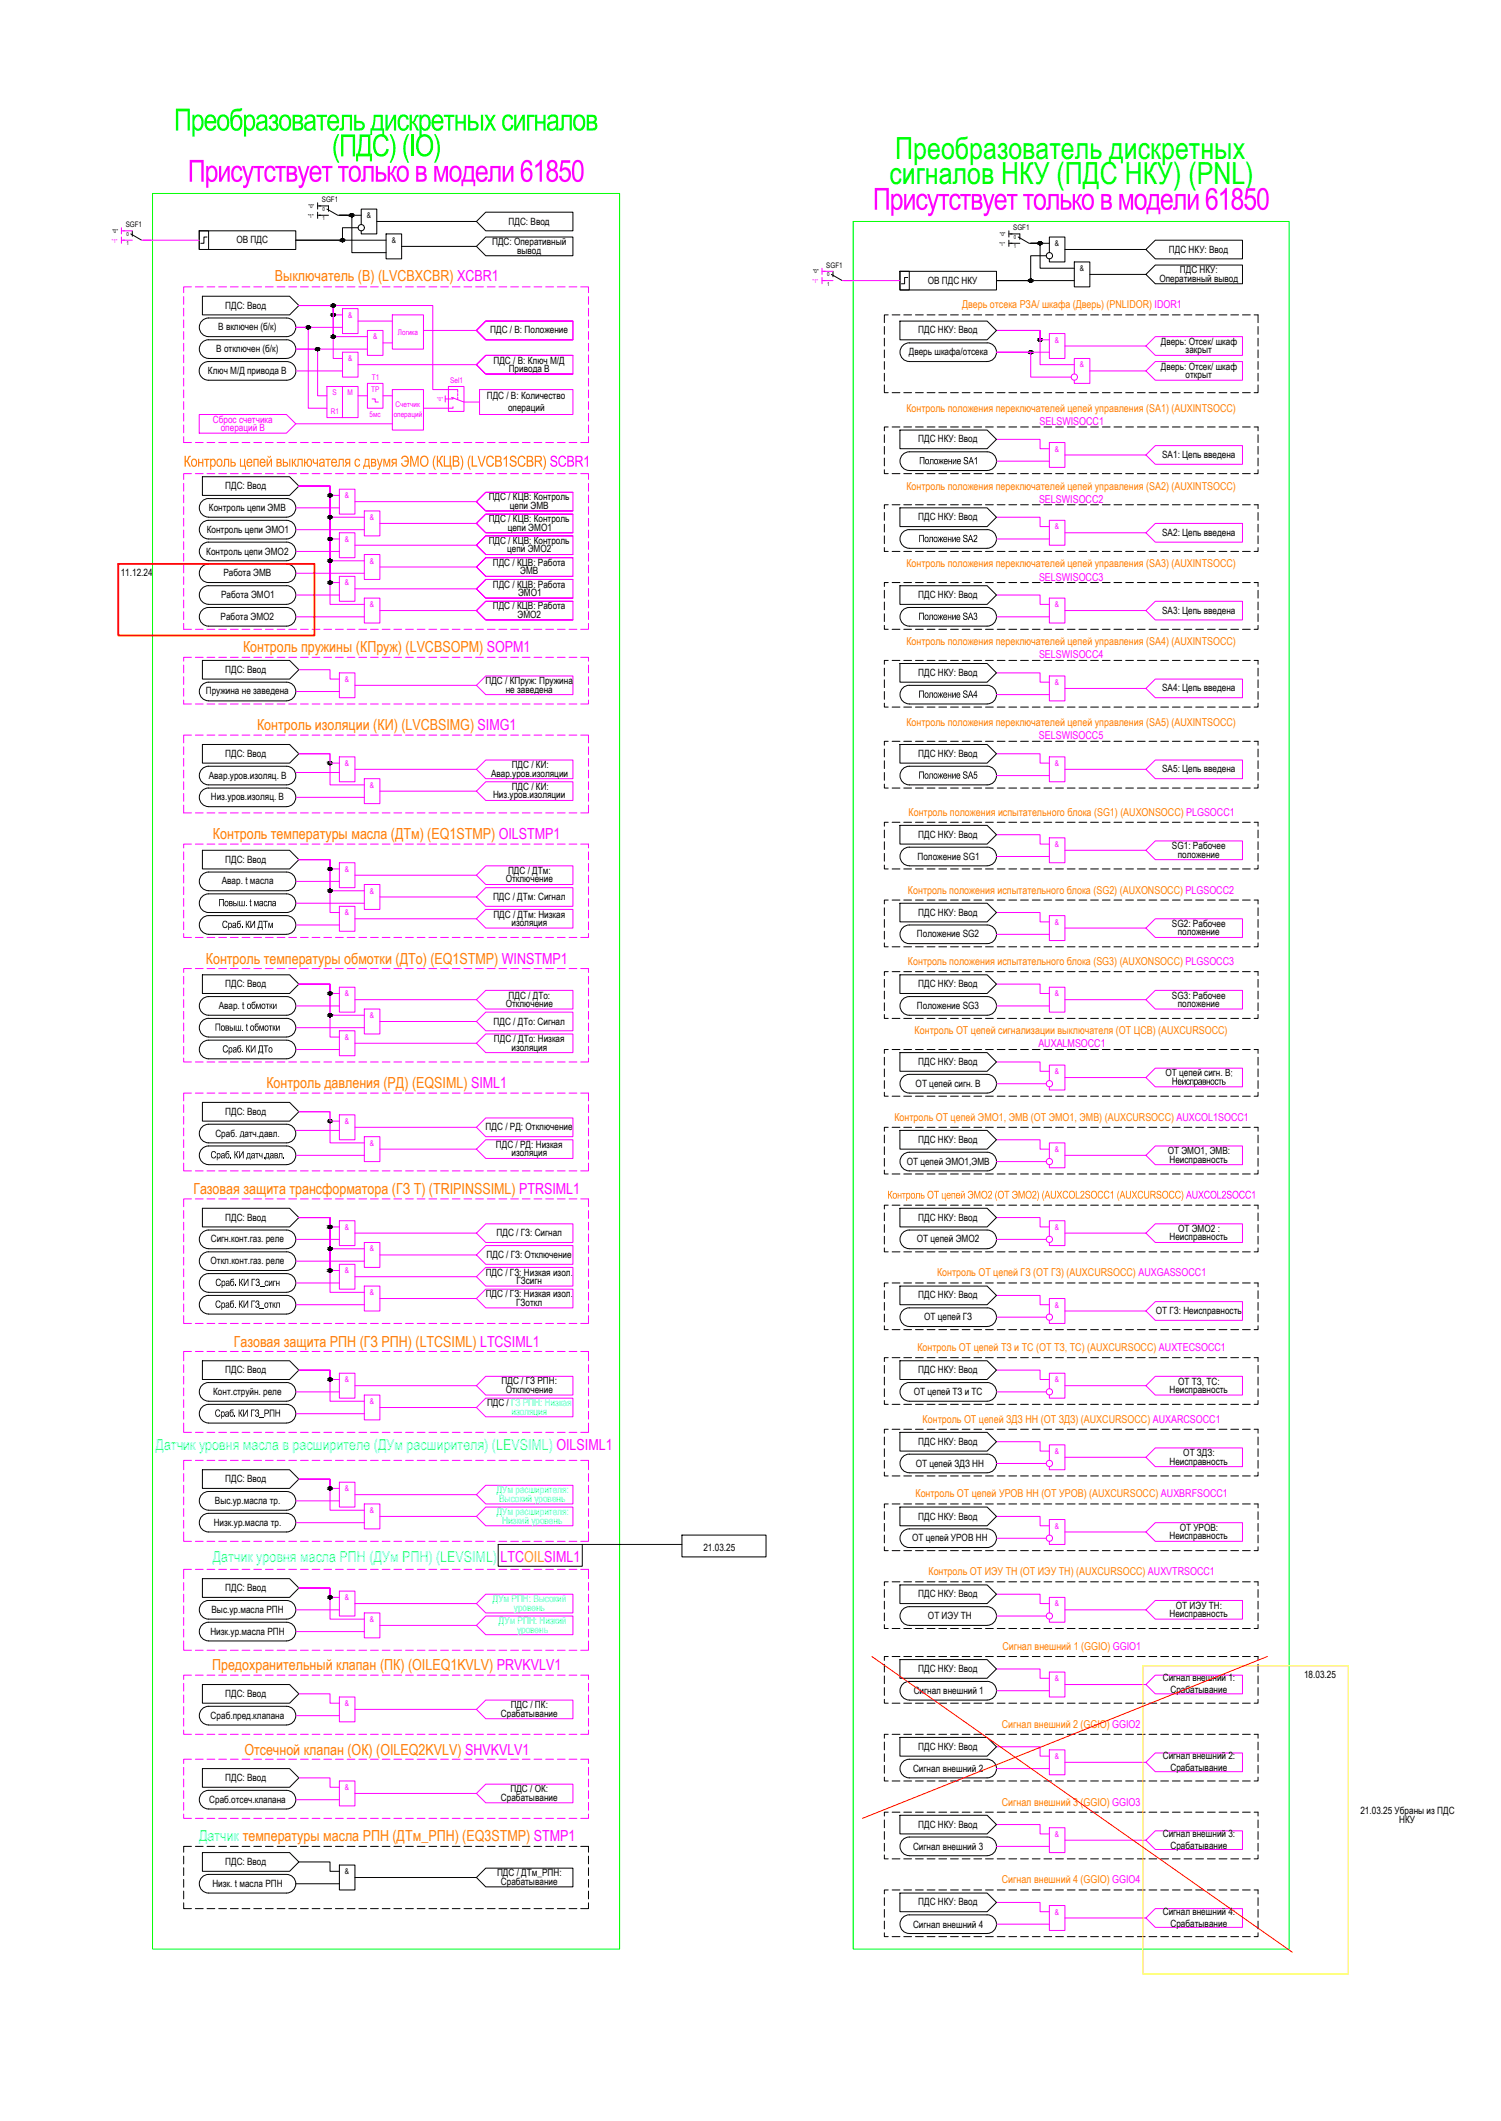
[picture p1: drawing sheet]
<svg xmlns="http://www.w3.org/2000/svg" width="841mm" height="1189mm" viewBox="0 0 841 1189" stroke-linecap="round" stroke-linejoin="round" font-family="sans-serif">
<defs><g id="words">
<g font-size="17.1" fill="#0f0">
<text x="97" y="73">Преобразователь дискретных сигналов</text>
<text x="186" y="88">(ПДС) (IO)</text>
<text x="502" y="89">Преобразователь дискретных</text>
<text x="498" y="103">сигналов НКУ (ПДС НКУ) (PNL)</text>
</g>
<g font-size="17.1" fill="#f0f">
<text x="105" y="102">Присутствует только в модели</text>
<text x="291" y="102">61850</text>
<text x="489" y="118">Присутствует только в модели</text>
<text x="675" y="118">61850</text>
</g>
<g font-size="8.5" fill="#ff7f00">
<text x="154" y="158">Выключатель (В) (LVCBXCBR) XCBR1</text>
<text x="103" y="262">Контроль цепей выключателя с двумя ЭМО</text>
<text x="242" y="262">(КЦВ ) (LVCB1SCBR)</text>
<text x="136" y="365">Контроль пружины (КПруж) (LVCBSOPM) SOPM1</text>
<text x="144" y="409">Контроль изоляции (КИ) (LVCBSIMG) SIMG1</text>
<text x="119" y="470">Контроль температуры масла (ДТм) (EQ1STMP) OILSTMP1</text>
<text x="115" y="540">Контроль температуры обмотки (ДТо) (EQ1STMP) WINSTMP1</text>
<text x="149" y="610">Контроль давления (РД) (EQSIML) SIML1</text>
<text x="108" y="669">Газовая защита трансформатора (ГЗ T) (TRIPINSSIML) PTRSIML1</text>
<text x="131" y="755">Газовая защита РПН (ГЗ РПН) (LTCSIML) LTCSIML1</text>
<text x="119" y="936">Предохранительный клапан (ПК) (OILEQ1KVLV) PRVKVLV1</text>
<text x="137" y="983">Отсечной клапан (ОК) (OILEQ2KVLV) SHVKVLV1</text>
</g>
<g font-size="8.5" fill="#f0f">
<text x="308" y="262">SCBR1</text>
<text x="281" y="875">LTCOILSIML1</text>
</g>
<g font-size="8.5" fill="#0ff">
<text x="87" y="812">Датчик уровня масла в расширителе (ДУм расширителя) (LEVSIML) OILSIML1</text>
<text x="119" y="875">Датчик уровня масла РПН (ДУм РПН) (LEVSIML)</text>
<text x="112" y="1032">Датчик температуры масла РПН (ДТм_РПН) (EQ3STMP) STMP1</text>
</g>
<g font-size="6.1" fill="#ff7f00">
<text x="539" y="173">Дверь отсека РЗА/ шкафа (Дверь) (PNLIDOR) IDOR1</text>
<text x="508" y="231">Контроль положения переключателей цепей управления (SA1) (AUXINTSOCC)</text>
<text x="508" y="274">Контроль положения переключателей цепей управления (SA2) (AUXINTSOCC)</text>
<text x="508" y="318">Контроль положения переключателей цепей управления (SA3) (AUXINTSOCC)</text>
<text x="508" y="362">Контроль положения переключателей цепей управления (SA4) (AUXINTSOCC)</text>
<text x="508" y="407">Контроль положения переключателей цепей управления (SA5) (AUXINTSOCC)</text>
<text x="509" y="457">Контроль положения испытательного блока (SG1) (AUXONSOCC) PLGSOCC1</text>
<text x="509" y="501">Контроль положения испытательного блока (SG2) (AUXONSOCC) PLGSOCC2</text>
<text x="509" y="541">Контроль положения испытательного блока (SG3) (AUXONSOCC) PLGSOCC3</text>
<text x="512" y="580">Контроль ОТ цепей сигнализации выключателя (ОТ ЦСВ) (AUXCURSOCC)</text>
<text x="501" y="628">Контроль ОТ цепей ЭМО1, ЭМВ (ОТ ЭМО1, ЭМВ) (AUXCURSOCC) AUXCOL1SOCC1</text>
<text x="497" y="672">Контроль ОТ цепей ЭМО</text>
<text x="553" y="672">2 ( ОТ ЭМО</text>
<text x="578" y="672">2) (AUXCOL2SOCC1 (AUXCURSOCC)</text>
<text x="525" y="715">Контроль ОТ цепей ГЗ (ОТ ГЗ) (AUXCURSOCC) AUXGASSOCC1</text>
<text x="514" y="757">Контроль ОТ цепей ТЗ и ТС (ОТ ТЗ, ТС) (AUXCURSOCC) AUXTECSOCC1</text>
<text x="517" y="797">Контроль ОТ цепей ЗДЗ НН (ОТ ЗДЗ) (AUXCURSOCC) AUXARCSOCC1</text>
<text x="513" y="839">Контроль ОТ цепей УРОВ НН (ОТ УРОВ) (AUXCURSOCC) AUXBRFSOCC1</text>
<text x="520" y="883">Контроль ОТ ИЭУ ТН (ОТ ИЭУ ТН) (AUXCURSOCC) AUXVTRSOCC1</text>
<text x="562" y="925">Сигнал внешний 1 (GGIO) GGIO1</text>
<text x="561" y="968">Сигнал внешний 2 (GGIO) GGIO2</text>
<text x="561" y="1012">Сигнал внешний 3 (GGIO) GGIO3</text>
<text x="561" y="1056">Сигнал внешний 4 (GGIO) GGIO4</text>
</g>
<g font-size="6.1" fill="#f0f">
<text x="583" y="238">SELSWISOCC1</text>
<text x="582" y="282">SELSWISOCC2</text>
<text x="582" y="325">SELSWISOCC3</text>
<text x="582" y="369">SELSWISOCC4</text>
<text x="582" y="414">SELSWISOCC5</text>
<text x="582" y="587">AUXALMSOCC1</text>
<text x="665" y="672">AUXCOL2SOCC1</text>
</g>
<g font-size="5.6">
<text x="285" y="126">ПДС: Ввод</text>
<text x="132" y="136">ОВ ПДС</text>
<text x="276" y="137">ПДС: Оперативный</text>
<text x="290" y="142">вывод</text>
<text x="655" y="142">ПДС НКУ: Ввод</text>
<text x="661" y="153">ПДС НКУ:</text>
<text x="520" y="159">ОВ ПДС НКУ</text>
<text x="650" y="158">Оперативный вывод</text>
<text x="126" y="173">ПДС: Ввод</text>
<text x="122" y="185">В включен (б/к)</text>
<text x="275" y="187">ПДС / В: Положение</text>
<text x="515" y="187">ПДС НКУ: Ввод</text>
<text x="121" y="197">В отключен (б/к)</text>
<text x="650" y="193">Дверь: Отсек/ шкаф</text>
<text x="277" y="204">ПДС / В: Ключ М/Д</text>
<text x="509" y="199">Дверь шкафа/отсека</text>
<text x="664" y="198">закрыт</text>
<text x="117" y="210">Ключ М/Д привода В</text>
<text x="285" y="208">Привода В</text>
<text x="650" y="207">Дверь: Отсек/ шкаф</text>
<text x="664" y="212">открыт</text>
<text x="273" y="223">ПДС / В: Количество</text>
<text x="285" y="230">операций</text>
<text x="515" y="248">ПДС НКУ: Ввод</text>
<text x="651" y="257">SA1: Цепь введена</text>
<text x="515" y="260">Положение</text>
<text x="540" y="260">SA1</text>
<text x="126" y="274">ПДС: Ввод</text>
<text x="274" y="281">ПДС / КЦВ: Контроль</text>
<text x="117" y="286">Контроль цепи ЭМВ</text>
<text x="286" y="285">цепи ЭМВ</text>
<text x="274" y="293">ПДС / КЦВ: Контроль</text>
<text x="515" y="292">ПДС НКУ: Ввод</text>
<text x="116" y="299">Контроль цепи ЭМО1</text>
<text x="284" y="297">цепи ЭМО1</text>
<text x="274" y="305">ПДС / КЦВ: Контроль</text>
<text x="515" y="304">Положение</text>
<text x="539" y="304">SA2</text>
<text x="651" y="300">SA2: Цепь введена</text>
<text x="116" y="311">Контроль цепи ЭМО2</text>
<text x="284" y="310">цепи ЭМО2</text>
<text x="276" y="317">ПДС / КЦВ: Работа</text>
<text x="68" y="323">11.12.24</text>
<text x="125" y="323">Работа ЭМВ</text>
<text x="292" y="322">ЭМВ</text>
<text x="276" y="329">ПДС / КЦВ: Работа</text>
<text x="124" y="335">Работа ЭМО1</text>
<text x="290" y="334">ЭМО1</text>
<text x="515" y="335">ПДС НКУ: Ввод</text>
<text x="276" y="342">ПДС / КЦВ: Работа</text>
<text x="124" y="347">Работа ЭМО2</text>
<text x="290" y="346">ЭМО2</text>
<text x="515" y="347">Положение</text>
<text x="539" y="347">SA3</text>
<text x="651" y="344">SA3: Цепь введена</text>
<text x="126" y="377">ПДС: Ввод</text>
<text x="272" y="384">ПДС / КПруж: Пружина</text>
<text x="515" y="379">ПДС НКУ: Ввод</text>
<text x="115" y="389">Пружина не заведена</text>
<text x="283" y="388">не заведена</text>
<text x="651" y="388">SA4: Цепь введена</text>
<text x="515" y="391">Положение</text>
<text x="539" y="391">SA4</text>
<text x="126" y="424">ПДС: Ввод</text>
<text x="515" y="424">ПДС НКУ: Ввод</text>
<text x="287" y="431">ПДС / КИ:</text>
<text x="117" y="436">Авар.уров.изоляц. В</text>
<text x="275" y="435">Авар.уров.изоляции</text>
<text x="515" y="436">Положение</text>
<text x="539" y="436">SA5</text>
<text x="651" y="433">SA5: Цепь введена</text>
<text x="287" y="443">ПДС / КИ:</text>
<text x="118" y="449">Низ.уров.изоляц. В</text>
<text x="276" y="447">Низ.уров.изоляции</text>
<text x="515" y="470">ПДС НКУ: Ввод</text>
<text x="657" y="476">SG1: Рабочее</text>
<text x="126" y="484">ПДС: Ввод</text>
<text x="514" y="482">Положение SG1</text>
<text x="660" y="481">положение</text>
<text x="285" y="490">ПДС / ДТм:</text>
<text x="124" y="496">Авар. t масла</text>
<text x="283" y="495">Отключение</text>
<text x="122" y="508">Повыш . t масла</text>
<text x="276" y="505">ПДС / ДТм: Сигнал</text>
<text x="276" y="514">ПДС / ДТм: Низкая</text>
<text x="515" y="513">ПДС НКУ: Ввод</text>
<text x="124" y="520">Сраб . КИ ДТм</text>
<text x="287" y="519">изоляция</text>
<text x="657" y="520">SG2: Рабочее</text>
<text x="514" y="525">Положение SG2</text>
<text x="660" y="524">положение</text>
<text x="126" y="553">ПДС: Ввод</text>
<text x="515" y="553">ПДС НКУ: Ввод</text>
<text x="285" y="560">ПДС / ДТо:</text>
<text x="657" y="560">SG3: Рабочее</text>
<text x="123" y="566">Авар. t</text>
<text x="138" y="566">обмотки</text>
<text x="283" y="564">Отключение</text>
<text x="514" y="566">Положение SG3</text>
<text x="660" y="564">положение</text>
<text x="277" y="574">ПДС / ДТо: Сигнал</text>
<text x="120" y="578">Повыш . t обмотки</text>
<text x="277" y="584">ПДС / ДТо: Низкая</text>
<text x="125" y="590">Сраб . КИ ДТо</text>
<text x="287" y="589">изоляция</text>
<text x="515" y="597">ПДС НКУ: Ввод</text>
<text x="653" y="603">ОТ цепей сигн. В</text>
<text x="689" y="603">:</text>
<text x="513" y="609">ОТ цепей сигн. В</text>
<text x="657" y="608">Неисправность</text>
<text x="126" y="625">ПДС: Ввод</text>
<text x="272" y="634">ПДС / РД: Отключение</text>
<text x="121" y="637">Сраб. атч.давл.</text>
<text x="134" y="637">д</text>
<text x="515" y="641">ПДС НКУ: Ввод</text>
<text x="278" y="643">ПДС / РД: Низкая</text>
<text x="654" y="647">ОТ ЭМО1, ЭМВ:</text>
<text x="118" y="649">Сраб . КИ датч</text>
<text x="147" y="649">.</text>
<text x="148" y="649">давл</text>
<text x="158" y="649">.</text>
<text x="287" y="648">изоляция</text>
<text x="508" y="653">ОТ цепей ЭМО1,ЭМВ</text>
<text x="655" y="652">Неисправность</text>
<text x="126" y="684">ПДС: Ввод</text>
<text x="515" y="684">ПДС НКУ: Ввод</text>
<text x="278" y="693">ПДС / ГЗ: Сигнал</text>
<text x="655" y="695">Неисправность</text>
<text x="660" y="691">ОТ ЭМО2 :</text>
<text x="118" y="696">Сигн.конт.газ. реле</text>
<text x="514" y="696">ОТ цепей ЭМО2</text>
<text x="273" y="705">ПДС / ГЗ: Отключение</text>
<text x="118" y="709">Откл.конт.газ. реле</text>
<text x="272" y="715">ПДС / ГЗ: Низкая изол.</text>
<text x="289" y="720">ГЗсигн</text>
<text x="121" y="721">Сраб . КИ ГЗ</text>
<text x="146" y="721">_сигн</text>
<text x="272" y="727">ПДС / ГЗ: Низкая изол.</text>
<text x="289" y="732">ГЗоткл</text>
<text x="515" y="728">ПДС НКУ: Ввод</text>
<text x="121" y="733">Сраб . КИ ГЗ _откл</text>
<text x="648" y="737">ОТ ГЗ: Неисправность</text>
<text x="518" y="740">ОТ цепей ГЗ</text>
<text x="126" y="770">ПДС: Ввод</text>
<text x="515" y="770">ПДС НКУ: Ввод</text>
<text x="281" y="776">ПДС / ГЗ РПН:</text>
<text x="660" y="776">ОТ ТЗ, ТС:</text>
<text x="119" y="782">Конт.струйн. реле</text>
<text x="283" y="781">Отключение</text>
<text x="512" y="782">ОТ цепей ТЗ и ТС</text>
<text x="655" y="781">Неисправность</text>
<text x="273" y="788">ПДС / ГЗ РПН: Низкая</text>
<text x="120" y="794">Сраб . КИ ГЗ</text>
<text x="145" y="794">_РПН</text>
<text x="515" y="810">ПДС НКУ: Ввод</text>
<text x="655" y="821">Неисправность</text>
<text x="663" y="816">ОТ ЗДЗ:</text>
<text x="513" y="822">ОТ цепей ЗДЗ НН</text>
<text x="126" y="831">ПДС: Ввод</text>
<text x="120" y="843">Выс.ур.масла тр.</text>
<text x="515" y="852">ПДС НКУ: Ввод</text>
<text x="120" y="855">Низк.ур.масла тр.</text>
<text x="511" y="864">ОТ цепей УРОВ НН</text>
<text x="655" y="863">Неисправность</text>
<text x="661" y="858">ОТ УРОВ:</text>
<text x="394" y="869">21.03.25</text>
<text x="126" y="892">ПДС: Ввод</text>
<text x="515" y="895">ПДС НКУ: Ввод</text>
<text x="118" y="904">Выс.ур.масла РПН</text>
<text x="659" y="902">ОТ ИЭУ ТН:</text>
<text x="520" y="908">ОТ ИЭУ ТН</text>
<text x="655" y="906">Неисправность</text>
<text x="118" y="916">Низк.ур.масла РПН</text>
<text x="515" y="937">ПДС НКУ: Ввод</text>
<text x="731" y="941">18.03.25</text>
<text x="652" y="942">Сигнал внешний 1:</text>
<text x="126" y="951">ПДС: Ввод</text>
<text x="512" y="950">Сигнал внешний 1</text>
<text x="656" y="949">Срабатывание</text>
<text x="286" y="958">ПДС / ПК:</text>
<text x="118" y="963">Сраб.пред.клапана</text>
<text x="281" y="962">Срабатывание</text>
<text x="515" y="981">ПДС НКУ: Ввод</text>
<text x="652" y="986">Сигнал внешний 2:</text>
<text x="512" y="993">Сигнал внешний 2</text>
<text x="656" y="993">Срабатывание</text>
<text x="126" y="998">ПДС: Ввод</text>
<text x="286" y="1005">ПДС / ОК:</text>
<text x="117" y="1010">Сраб.отсеч.клапана</text>
<text x="281" y="1009">Срабатывание</text>
<text x="762" y="1017">21.03.25 Убраны из ПДС</text>
<text x="515" y="1024">ПДС НКУ: Ввод</text>
<text x="784" y="1022">НКУ</text>
<text x="652" y="1030">Сигнал внешний 3:</text>
<text x="512" y="1037">Сигнал внешний 3</text>
<text x="656" y="1036">Срабатывание</text>
<text x="126" y="1045">ПДС: Ввод</text>
<text x="279" y="1052">ПДС / ДТм_РПН:</text>
<text x="119" y="1058">Низк. t масла РПН</text>
<text x="281" y="1056">Срабатывание</text>
<text x="515" y="1068">ПДС НКУ: Ввод</text>
<text x="652" y="1073">Сигнал внешний 4:</text>
<text x="656" y="1080">Срабатывание</text>
<text x="512" y="1081">Сигнал внешний 4</text>
</g>
<g font-size="5.6" fill="#f0f">
<text x="119" y="237">Сброс счетчика</text>
<text x="124" y="242">операций В</text>
</g>
<g font-size="5.6" fill="#0ff">
<text x="287" y="793">изоляция</text>
<text x="278" y="837">ДУм расширителя:</text>
<text x="280" y="842">Высокий уровень</text>
<text x="278" y="849">ДУм расширителя:</text>
<text x="281" y="854">Низкий уровень</text>
<text x="276" y="898">ДУм РПН: Высокий</text>
<text x="288" y="903">уровень</text>
<text x="280" y="910">ДУм РПН: Низкий</text>
<text x="290" y="915">уровень</text>
</g>
<g font-size="4.4">
<text x="205" y="122">&amp;</text>
<text x="219" y="136">&amp;</text>
<text x="591" y="138">&amp;</text>
<text x="605" y="152">&amp;</text>
<text x="193" y="1050">&amp;</text>
</g>
<g font-size="4.4" fill="#f0f">
<text x="195" y="178">&amp;</text>
<text x="209" y="190">&amp;</text>
<text x="223" y="188">Логика</text>
<text x="591" y="192">&amp;</text>
<text x="195" y="202">&amp;</text>
<text x="605" y="206">&amp;</text>
<text x="208" y="213">T1</text>
<text x="252" y="215">Sel1</text>
<text x="186" y="222">S</text>
<text x="195" y="222">М</text>
<text x="208" y="220">TP</text>
<text x="185" y="232">R1</text>
<text x="207" y="234">5мс</text>
<text x="221" y="233">операций</text>
<text x="222" y="228">Счетчик</text>
<text x="591" y="253">&amp;</text>
<text x="193" y="279">&amp;</text>
<text x="207" y="291">&amp;</text>
<text x="591" y="297">&amp;</text>
<text x="193" y="304">&amp;</text>
<text x="207" y="316">&amp;</text>
<text x="193" y="328">&amp;</text>
<text x="207" y="340">&amp;</text>
<text x="591" y="340">&amp;</text>
<text x="193" y="382">&amp;</text>
<text x="591" y="384">&amp;</text>
<text x="193" y="429">&amp;</text>
<text x="591" y="429">&amp;</text>
<text x="207" y="442">&amp;</text>
<text x="591" y="475">&amp;</text>
<text x="193" y="489">&amp;</text>
<text x="207" y="501">&amp;</text>
<text x="193" y="513">&amp;</text>
<text x="591" y="518">&amp;</text>
<text x="193" y="558">&amp;</text>
<text x="591" y="558">&amp;</text>
<text x="207" y="571">&amp;</text>
<text x="193" y="583">&amp;</text>
<text x="591" y="602">&amp;</text>
<text x="193" y="630">&amp;</text>
<text x="207" y="642">&amp;</text>
<text x="591" y="646">&amp;</text>
<text x="193" y="689">&amp;</text>
<text x="591" y="689">&amp;</text>
<text x="207" y="701">&amp;</text>
<text x="193" y="714">&amp;</text>
<text x="207" y="726">&amp;</text>
<text x="591" y="733">&amp;</text>
<text x="193" y="775">&amp;</text>
<text x="591" y="775">&amp;</text>
<text x="207" y="787">&amp;</text>
<text x="591" y="815">&amp;</text>
<text x="193" y="836">&amp;</text>
<text x="207" y="848">&amp;</text>
<text x="591" y="857">&amp;</text>
<text x="193" y="897">&amp;</text>
<text x="591" y="900">&amp;</text>
<text x="207" y="909">&amp;</text>
<text x="591" y="942">&amp;</text>
<text x="193" y="956">&amp;</text>
<text x="591" y="986">&amp;</text>
<text x="193" y="1003">&amp;</text>
<text x="591" y="1030">&amp;</text>
<text x="591" y="1073">&amp;</text>
</g>
<g font-size="4.3">
<text x="180" y="113">SGF1</text>
<text x="70" y="127">SGF1</text>
<text x="568" y="129">SGF1</text>
<text x="463" y="150">SGF1</text>
</g>
<g font-size="3">
<text x="173" y="117">&quot;0&quot;</text>
<text x="181" y="118">0</text>
<text x="173" y="122">&quot;1&quot;</text>
<text x="181" y="124">1</text>
<text x="63" y="130">&quot;0&quot;</text>
<text x="71" y="132">0</text>
<text x="71" y="137">1</text>
<text x="560" y="138">&quot;1&quot;</text>
<text x="560" y="132">&quot;0&quot;</text>
<text x="568" y="134">0</text>
<text x="568" y="139">1</text>
<text x="456" y="153">&quot;0&quot;</text>
<text x="463" y="155">0</text>
<text x="463" y="160">1</text>
</g>
<g font-size="3" fill="#f0f">
<text x="63" y="136">&quot;1&quot;</text>
<text x="455" y="159">&quot;1&quot;</text>
<text x="245" y="225">&quot;0&quot;</text>
</g>
</g></defs>
<!-- layer: 0 -->
<g fill="none" stroke="#f0f" stroke-width=".56">
<path d="M103 271v4M103 277v5M107 265h-4v4M208 265h4M214 265h5M221 265h4M227 265h5M234 265h4M299 265h5M306 265h4M312 265h5M319 265h4"/>
<path d="M325 265h5v4M330 271v4M330 277v5M103 284v4M103 291v4M103 297v4M330 284v4M330 291v4M330 297v4M103 304v4M103 310v5M103 317v4"/>
<path d="M330 304v4M330 310v5M330 317v4M103 323v5M103 330v4M103 336v5M330 323v5M330 330v4M330 336v5M103 343v4M103 349v4h4M109 353h5"/>
<path d="M116 353h4M123 353h4M129 353h4M136 353h4M142 353h5M149 353h4M155 353h5M162 353h4M168 353h5M175 353h4M181 353h5M188 353h4"/>
<path d="M195 353h4M201 353h4M208 353h4M214 353h5M221 353h4M227 353h5M234 353h4M240 353h5M247 353h4M253 353h5M260 353h4M266 353h5"/>
<path d="M273 353h4M280 353h4M286 353h4M293 353h4M299 353h5M306 353h4M312 353h5M319 353h4M330 349v4h-5M330 343v4M103 373v4M103 379v5"/>
<path d="M107 368h-4v3M109 368h5M116 368h4M123 368h4M129 368h4M136 368h4M142 368h5M149 368h4M155 368h5M162 368h4M168 368h5M175 368h4"/>
<path d="M181 368h5M188 368h4M195 368h4M201 368h4M208 368h4M214 368h5M221 368h4M227 368h5M234 368h4M240 368h5M247 368h4M253 368h5"/>
<path d="M260 368h4M266 368h5M272 379h49v10h-49l-5-5zM273 368h4M280 368h4M286 368h4M293 368h4M299 368h5M306 368h4M312 368h5M319 368h4M325 368h5v3"/>
<path d="M330 373v4M330 379v5M103 386v4M103 392v3h4M109 395h5M116 395h4M123 395h4M129 395h4M136 395h4M142 395h5M149 395h4M155 395h5"/>
<path d="M162 395h4M168 395h5M175 395h4M181 395h5M188 395h4M195 395h4M201 395h4M208 395h4M214 395h5M221 395h4M227 395h5M234 395h4"/>
<path d="M240 395h5M247 395h4M253 395h5M260 395h4M266 395h5M273 395h4M280 395h4M286 395h4M293 395h4M299 395h5M306 395h4M312 395h5"/>
<path d="M319 395h4M330 392v3h-5M330 386v4M103 419v4M107 412h-4v4M109 412h5M116 412h4M123 412h4M129 412h4M136 412h4M142 412h5M149 412h4"/>
<path d="M155 412h5M162 412h4M168 412h5M175 412h4M181 412h5M188 412h4M195 412h4M201 412h4M208 412h4M214 412h5M221 412h4M227 412h5"/>
<path d="M234 412h4M240 412h5M247 412h4M253 412h5M260 412h4M266 412h5M273 412h4M280 412h4M286 412h4M293 412h4M299 412h5M306 412h4"/>
<path d="M312 412h5M319 412h4M325 412h5v4M330 419v4M103 425v4M103 432v4M103 438v5M267 431l5-5h49v10h-49zM330 425v4M330 432v4M330 438v5M103 445v4"/>
<path d="M103 451v5h4M109 456h5M116 456h4M123 456h4M129 456h4M136 456h4M142 456h5M149 456h4M155 456h5M162 456h4M168 456h5M175 456h4"/>
<path d="M181 456h5M188 456h4M195 456h4M201 456h4M208 456h4M214 456h5M221 456h4M227 456h5M234 456h4M240 456h5M247 456h4M253 456h5"/>
<path d="M260 456h4M266 456h5M273 456h4M280 456h4M286 456h4M293 456h4M299 456h5M306 456h4M312 456h5M319 456h4M330 451v5h-5M330 445v4"/>
<path d="M103 477v5M107 473h-4v2M109 473h5M116 473h4M123 473h4M129 473h4M136 473h4M142 473h5M149 473h4M155 473h5M162 473h4M168 473h5"/>
<path d="M175 473h4M181 473h5M188 473h4M195 473h4M201 473h4M208 473h4M214 473h5M221 473h4M227 473h5M234 473h4M240 473h5M247 473h4"/>
<path d="M253 473h5M260 473h4M266 473h5M273 473h4M280 473h4M286 473h4M293 473h4M299 473h5M306 473h4M312 473h5M319 473h4M325 473h5v2"/>
<path d="M330 477v5M103 484v4M103 491v4M103 497v4M272 485h49v11h-49l-5-5zM330 484v4M330 491v4M330 497v4M103 504v4M103 510v5M103 517v4M267 503l5-5h49v10h-49z"/>
<path d="M272 510h49v10h-49l-5-5zM330 504v4M330 510v5M330 517v4M103 523v2h4M109 525h5M116 525h4M123 525h4M129 525h4M136 525h4M142 525h5M149 525h4"/>
<path d="M155 525h5M162 525h4M168 525h5M175 525h4M181 525h5M188 525h4M195 525h4M201 525h4M208 525h4M214 525h5M221 525h4M227 525h5"/>
<path d="M234 525h4M240 525h5M247 525h4M253 525h5M260 525h4M266 525h5M273 525h4M280 525h4M286 525h4M293 525h4M299 525h5M306 525h4"/>
<path d="M312 525h5M319 525h4M330 523v2h-5M103 547v5M103 554v4M107 543h-4v2M109 543h5M116 543h4M123 543h4M129 543h4M136 543h4M142 543h5"/>
<path d="M149 543h4M155 543h5M162 543h4M168 543h5M175 543h4M181 543h5M188 543h4M195 543h4M201 543h4M208 543h4M214 543h5M221 543h4"/>
<path d="M227 543h5M234 543h4M240 543h5M247 543h4M253 543h5M260 543h4M266 543h5M273 543h4M280 543h4M286 543h4M293 543h4M299 543h5"/>
<path d="M306 543h4M312 543h5M319 543h4M325 543h5v2M330 547v5M330 554v4M103 560v5M103 567v4M103 573v5M103 580v4M267 560l5-5h49v11h-49zM272 567h49v11h-49l-5-5z"/>
<path d="M330 560v5M330 567v4M330 573v5M330 580v4M103 593v2h4M103 587v4M109 595h5M116 595h4M123 595h4M129 595h4M136 595h4M142 595h5"/>
<path d="M149 595h4M155 595h5M162 595h4M168 595h5M175 595h4M181 595h5M188 595h4M195 595h4M201 595h4M208 595h4M214 595h5M221 595h4"/>
<path d="M227 595h5M234 595h4M240 595h5M247 595h4M253 595h5M260 595h4M266 595h5M273 595h4M280 595h4M286 595h4M293 595h4M299 595h5"/>
<path d="M306 595h4M312 595h5M319 595h4M330 593v2h-5M330 587v4M103 619v5M107 613h-4v4M109 613h5M116 613h4M123 613h4M129 613h4M136 613h4"/>
<path d="M142 613h5M149 613h4M155 613h5M162 613h4M168 613h5M175 613h4M181 613h5M188 613h4M195 613h4M201 613h4M208 613h4M214 613h5"/>
<path d="M221 613h4M227 613h5M234 613h4M240 613h5M247 613h4M253 613h5M260 613h4M266 613h5M273 613h4M280 613h4M286 613h4M293 613h4"/>
<path d="M299 613h5M306 613h4M312 613h5M319 613h4M325 613h5v4M330 619v5M103 626v4M103 632v5M103 639v4M272 627h49v10h-49l-5-5zM272 639h49v10h-49l-5-5zM330 626v4"/>
<path d="M330 632v5M330 639v4M103 652v4h4M103 645v5M109 656h5M116 656h4M123 656h4M129 656h4M136 656h4M142 656h5M149 656h4M155 656h5"/>
<path d="M162 656h4M168 656h5M175 656h4M181 656h5M188 656h4M195 656h4M201 656h4M208 656h4M214 656h5M221 656h4M227 656h5M234 656h4"/>
<path d="M240 656h5M247 656h4M253 656h5M260 656h4M266 656h5M273 656h4M280 656h4M286 656h4M293 656h4M299 656h5M306 656h4M312 656h5"/>
<path d="M319 656h4M330 652v4h-5M330 645v5M103 679v4M107 672h-4v4M109 672h5M116 672h4M123 672h4M129 672h4M136 672h4M142 672h5M149 672h4"/>
<path d="M155 672h5M162 672h4M168 672h5M175 672h4M181 672h5M188 672h4M195 672h4M201 672h4M208 672h4M214 672h5M221 672h4M227 672h5"/>
<path d="M234 672h4M240 672h5M247 672h4M253 672h5M260 672h4M266 672h5M273 672h4M280 672h4M286 672h4M293 672h4M299 672h5M306 672h4"/>
<path d="M312 672h5M319 672h4M325 672h5v4M330 679v4M103 685v4M103 692v4M103 698v5M267 691l5-5h49v10h-49zM272 698h49v11h-49l-5-6zM330 685v4M330 692v4M330 698v5"/>
<path d="M103 705v4M103 711v5M103 718v4M267 716l5-6h49v11h-49zM330 705v4M330 711v5M330 718v4M103 737v5h4M103 724v5M103 731v4M272 723h49v10h-49l-5-5zM330 737v5h-5"/>
<path d="M330 724v5M330 731v4M109 742h5M116 742h4M123 742h4M129 742h4M136 742h4M142 742h5M149 742h4M155 742h5M162 742h4M168 742h5"/>
<path d="M175 742h4M181 742h5M188 742h4M195 742h4M201 742h4M208 742h4M214 742h5M221 742h4M227 742h5M234 742h4M240 742h5M247 742h4"/>
<path d="M253 742h5M260 742h4M266 742h5M273 742h4M280 742h4M286 742h4M293 742h4M299 742h5M306 742h4M312 742h5M319 742h4"/>
</g>
<g fill="#000">
<path d="M150 517h1l1 3v-3h1v3h-1v-2l-1 2v-2l-1 2zM147 516h3v1h-1v3v-3h-2zM151 563v1l2-1-1 1 1 2-1-2-1 2zM153 575v1l1-1v1l1 2-2-2v2zM153 563v2l2-2v3v-3l-2 3zM155 575v2l2-2v3h-1v-2l-1 2zM143 646h2l-1 1v2v-2zM145 646l1 2h1v-2v3v-1h-2zM156 646h2v3v-2h-1v2h-1zM144 717h1v2l1 1-1 1h-1l-1-1h1h1l-1-1 1-1-1-1-1 1zM155 718v1h1l1-1v3l-1-1h-1v1zM155 730h2v3h-1v-2h-1v2h-1z"/>
<path d="M153 505h1l1 3h-2v-1l1-1v-1l-1 1zM153 507a.7 .7 0 0 0 1 0 .7 .7 0 0 0-1 0z"/>
</g>
<g fill="#ff7f00">
<path d="M211 257h1l1 4 1-4-2 6h-1h1v-1z"/>
<path d="M215 257h1l1 4 1-4h1v5h-1v-4l-1 4h-1l-1-4v4z"/>
<path d="M225 256l3-1 1 2v3l-1 2-2-1-1-1v-1l1 2h2v-2h-1v-1h1v-1l-2-1-1 1z"/>
<path d="M230 255h1l1 6 2-6h1v7h-1v-6l-2 6-2-6v6z"/>
<path d="M304 255l1 1 1 3v2l-1 2h-1l1-4z"/>
<path d="M208 257l2 1v3l-2 1zM208 258v1h2v-1zM208 260v1h2v-1z"/>
<path d="M220 258l2-1v5v-2h-1l-1 2h-1l1-2-1-1zM220 258v1h2v-1z"/>
<path d="M236 256l2-1 2 2v3l-1 2h-2l-1-2-1-2zM237 257l-1 3 1 1h1l1-2v-2l-1-1z"/>
<path d="M295 255h2l1 1 1 1-1 1 1 2-1 1-3 1zM296 256v2h2v-2zM296 259v2h2v-2z"/>
<path d="M300 255l3 1 1 2-2 1 2 3h-1l-2-3h-1v3zM300 256v2h3v-2z"/>
</g>
<path d="M329 255v7v-5l-1 1z" fill="#f0f"/>
<g fill="none" stroke="#f0f" stroke-width=".56">
<path d="M103 166v5M103 173v4M103 179v5M107 161h-4v3M109 161h5M116 161h4M123 161h4M129 161h4M136 161h4M142 161h5M149 161h4M155 161h5"/>
<path d="M162 161h4M168 161h5M175 161h4M181 161h5M188 161h4M195 161h4M201 161h4M208 161h4M214 161h5M221 161h4M227 161h5M234 161h4"/>
<path d="M240 161h5M247 161h4M253 161h5M260 161h4M266 161h5M272 180h49v10h-49l-5-5zM273 161h4M280 161h4M286 161h4M293 161h4M299 161h5M306 161h4"/>
<path d="M312 161h5M319 161h4M321 180h-49l-5 5 5 5h49v-10h-49l-5 5 5 5h49M325 161h5v3M330 166v5M330 173v4M330 179v5M103 186v4M103 192v5M103 199v4M192 183h-26h7v46h10M206 196h-40h12v26h5"/>
<path d="M321 199h-49l-5 5 5 6h49v-11h-49l-5 5 5 6h49M330 186v4M330 192v5M330 199v4M103 206v4M103 212v4M103 219v4M166 208h26M183 217h9v17h-9zM192 217h9v17h-9zM206 215h9v14h-9zM220 218h17v23h-17z"/>
<path d="M269 218h52v14h-52zM330 206v4M330 212v4M330 219v4M103 225v5M103 232v4M103 238v5M112 232h48l6 6-6 5h-48zM166 238h54M201 222h5M208 224h2v1h2M215 222h5"/>
<path d="M237 229h14M330 225v5M330 232v4M330 238v5M103 245v3h4M109 248h5M116 248h4M123 248h4M129 248h4M136 248h4M142 248h5M149 248h4"/>
<path d="M155 248h5M162 248h4M168 248h5M175 248h4M181 248h5M188 248h4M195 248h4M201 248h4M208 248h4M214 248h5M221 248h4M227 248h5"/>
<path d="M234 248h4M240 248h5M247 248h4M253 248h5M260 248h4M266 248h5M273 248h4M280 248h4M286 248h4M293 248h4M299 248h5M306 248h4"/>
<path d="M312 248h5M319 248h4M330 245v3h-5M321 276h-49l-5 5 5 5h49v-10h-49l-5 5 5 5h49M199 281h68M213 293h54M321 288h-49l-5 5 5 6h49v-11h-49l-5 5 5 6h49M199 306h68M213 318h54M321 300h-49l-5 6 5 5h49v-11h-49l-5 6 5 5h49M321 313h-49l-5 5 5 5h49v-10h-49l-5 5 5 5h49M199 330h68"/>
<path d="M321 325h-49l-5 5 5 5h49v-10h-49l-5 5 5 5h49M321 337h-49l-5 5 5 5h49v-10h-49l-5 5 5 5h49M213 342h54M166 388h24M199 431h68M213 443h54l5-5h49v11h-49l-5-6M199 491h68M199 515h68M213 503h54M199 560h68M213 573h54M199 585h68"/>
<path d="M267 585l5-5h49v10h-49zM199 632h68M213 644h54M199 691h68M199 716h68M213 703h54M213 728h54"/>
</g>
<g fill="none" stroke="#000" stroke-width=".56">
<path d="M117 178h43M117 178a5 5 0 0 0-5 5 5 5 0 0 0 5 6M161 178a5 5 0 0 1 5 5 5 5 0 0 1-5 6M117 189h43M117 190h43M117 190a5 5 0 0 0-5 6 5 5 0 0 0 5 5M161 190a5 5 0 0 1 5 6 5 5 0 0 1-5 5M117 201h43M160 203h-43a5 5 0 0 0-5 5 5 5 0 0 0 5 5h43M161 203a5 5 0 0 1 5 5 5 5 0 0 1-5 5M117 279h43M117 279a5 5 0 0 0-5 6 5 5 0 0 0 5 5"/>
<path d="M161 279a5 5 0 0 1 5 6 5 5 0 0 1-5 5M117 290h43M117 292h43M117 292a5 5 0 0 0-5 5 5 5 0 0 0 5 5M161 292a5 5 0 0 1 5 5 5 5 0 0 1-5 5M117 302h43M117 304h43M117 314h43M117 316h43M117 304a5 5 0 0 0-5 5 5 5 0 0 0 5 5M117 316a5 5 0 0 0-5 5 5 5 0 0 0 5 6M161 304a5 5 0 0 1 5 5 5 5 0 0 1-5 5"/>
<path d="M161 316a5 5 0 0 1 5 5 5 5 0 0 1-5 6M117 327h43M117 328h43M117 339h43M117 328a5 5 0 0 0-5 5 5 5 0 0 0 5 6M161 328a5 5 0 0 1 5 5 5 5 0 0 1-5 6M117 341h43M117 351h43M117 341a5 5 0 0 0-5 5 5 5 0 0 0 5 5M161 341a5 5 0 0 1 5 5 5 5 0 0 1-5 5M117 382h43M117 393h43"/>
<path d="M117 382a5 5 0 0 0-5 6 5 5 0 0 0 5 5M161 382a5 5 0 0 1 5 6 5 5 0 0 1-5 5M117 429h43M117 440h43M117 429a5 5 0 0 0-5 6 5 5 0 0 0 5 5M161 429a5 5 0 0 1 5 6 5 5 0 0 1-5 5M117 442h43M117 452h43M117 442a5 5 0 0 0-5 5 5 5 0 0 0 5 5M161 442a5 5 0 0 1 5 5 5 5 0 0 1-5 5M117 489h43M117 499h43"/>
<path d="M117 489a5 5 0 0 0-5 5 5 5 0 0 0 5 5M161 489a5 5 0 0 1 5 5 5 5 0 0 1-5 5M117 501h43M117 511h43M117 513h43M117 501a5 5 0 0 0-5 5 5 5 0 0 0 5 5M117 513a5 5 0 0 0-5 5 5 5 0 0 0 5 6M161 501a5 5 0 0 1 5 5 5 5 0 0 1-5 5M161 513a5 5 0 0 1 5 5 5 5 0 0 1-5 6M117 524h43M117 559h43M117 559a5 5 0 0 0-5 5 5 5 0 0 0 5 5"/>
<path d="M161 559a5 5 0 0 1 5 5 5 5 0 0 1-5 5M117 569h43M117 571h43M117 571a5 5 0 0 0-5 5 5 5 0 0 0 5 5M161 571a5 5 0 0 1 5 5 5 5 0 0 1-5 5M117 581h43M117 583h43M117 593h43M117 583a5 5 0 0 0-5 5 5 5 0 0 0 5 5M161 583a5 5 0 0 1 5 5 5 5 0 0 1-5 5M117 630h43M117 630a5 5 0 0 0-5 5 5 5 0 0 0 5 6"/>
<path d="M161 630a5 5 0 0 1 5 5 5 5 0 0 1-5 6M117 641h43M117 642h43M117 653h43M117 642a5 5 0 0 0-5 6 5 5 0 0 0 5 5M161 642a5 5 0 0 1 5 6 5 5 0 0 1-5 5M117 689h43M117 700h43M117 689a5 5 0 0 0-5 6 5 5 0 0 0 5 5M161 689a5 5 0 0 1 5 6 5 5 0 0 1-5 5M117 702h43M117 712h43"/>
<path d="M117 714h43M117 702a5 5 0 0 0-5 5 5 5 0 0 0 5 5M117 714a5 5 0 0 0-5 5 5 5 0 0 0 5 5M161 702a5 5 0 0 1 5 5 5 5 0 0 1-5 5M161 714a5 5 0 0 1 5 5 5 5 0 0 1-5 5M117 724h43M117 726h43M117 737h43M117 726a5 5 0 0 0-5 5 5 5 0 0 0 5 6M161 726a5 5 0 0 1 5 5 5 5 0 0 1-5 6"/>
<circle cx="173" cy="183" r=".9"/>
<circle cx="178" cy="196" r=".9"/>
</g>
<g fill="#000">
<path d="M148 586h2h-1v4v-4h-1z"/>
<path d="M151 587h1l1 2-1 1-1-1zM151 587v2l1 1v-2z"/>
</g>
<path d="M85 108h262v985h-262z" fill="none" stroke="#0f0" stroke-width=".56"/>
<g fill="#000" stroke="#000" stroke-width=".56">
<path d="M172 183h1zM178 196v1z"/>
<path d="M172 183h1zM172 183h1z"/>
<path d="M172 184h1zM172 184h1z"/>
<path d="M172 183h1zM172 183h1z"/>
<path d="M172 184h1zM172 184h1z"/>
<path d="M172 183h1zM172 183h1z"/>
<path d="M172 184h1zM172 184h1z"/>
<path d="M172 183h1zM172 183h1z"/>
<path d="M172 184h1zM172 184h1z"/>
<path d="M172 183h1zM172 183h1z"/>
<path d="M172 184h1zM172 184h1z"/>
<path d="M172 183h1zM172 183h1z"/>
<path d="M172 184h1zM172 184h1z"/>
<path d="M172 183h1zM172 183h1z"/>
<path d="M172 184h1zM172 184h1z"/>
<path d="M172 183h1zM172 183h1z"/>
<path d="M172 184h1zM172 184h1z"/>
<path d="M172 183h2zM172 183h2z"/>
<path d="M172 184h1zM172 184h1z"/>
<path d="M172 183h2zM172 183h2z"/>
<path d="M172 184h2zM172 184h1z"/>
<path d="M172 183h2zM172 183h2z"/>
<path d="M172 183h2zM172 183h2z"/>
<path d="M172 183h2zM172 183h2z"/>
<path d="M172 183l2 1zM172 183l2 1z"/>
<path d="M172 184h2zM172 184h2z"/>
<path d="M172 184h2zM172 184h2z"/>
<path d="M172 184h2zM172 184h2z"/>
<path d="M177 195h2zM177 195h2z"/>
<path d="M177 196h1zM177 196h1z"/>
<path d="M177 195h2zM177 195h2z"/>
<path d="M177 196h2zM177 196h1z"/>
<path d="M177 195h2zM177 195h2z"/>
<path d="M177 196h2zM177 196h2z"/>
<path d="M177 195h2zM177 195h2z"/>
<path d="M177 196h2zM177 196h2z"/>
<path d="M177 195h2zM177 195h2z"/>
<path d="M177 196h2zM177 196h2z"/>
<path d="M177 195h2zM177 195h2z"/>
<path d="M177 196h2zM177 196h2z"/>
<path d="M177 195h2zM177 195h2z"/>
<path d="M177 195l2 1zM177 195l2 1z"/>
<path d="M177 196h2zM177 196h2z"/>
<path d="M177 196h2zM177 196h2z"/>
<path d="M177 196h2zM177 196h2z"/>
<path d="M177 196h2zM177 196h2z"/>
<path d="M177 196h2zM177 196h2z"/>
<path d="M177 196h2zM177 196h2z"/>
<path d="M177 196h2zM177 196h2z"/>
</g>
<g fill="#0f0">
<path d="M322 65l3-1 2 2 1 4-1 2-1 1h-3l-1-2-1-3zM323 66l-1 1v3l1 2h2l1-1 1-3-2-2z"/>
<path d="M329 64l4 1 1 1v1a1.1 1.1 0 0 0 0 2 1.1 1.1 0 0 0 1 1v2l-1 1h-5zM330 66v2h2l1-1a1.3 1.3 0 0 0 0-1 1.3 1.3 0 0 0-2 0zM330 69v3h3v-2z"/>
</g>
<path d="M282 93h1v7l3-7h2v9h-2v-7l-3 7h-1z" fill="#f0f"/>
<g fill="none" stroke="#000" stroke-width=".56">
<path d="M113 166h49l5 5-5 6h-49zM113 267h49l5 5-5 6h-49zM113 370h49l5 5-5 6h-49zM113 417h49l5 6-5 5h-49zM113 477h49l5 5-5 5h-49zM113 546h49l5 6-5 5h-49zM113 618h49l5 5-5 5h-49zM113 677h49l5 5-5 6h-49z"/>
<circle cx="187" cy="176" r=".9"/>
<circle cx="187" cy="171" r=".9"/>
<circle cx="187" cy="189" r=".9"/>
<circle cx="185" cy="278" r=".9"/>
<circle cx="185" cy="290" r=".9"/>
<circle cx="185" cy="314" r=".9"/>
<circle cx="185" cy="302" r=".9"/>
<circle cx="185" cy="327" r=".9"/>
<circle cx="185" cy="428" r=".9"/>
<circle cx="185" cy="487" r=".9"/>
<circle cx="185" cy="499" r=".9"/>
<circle cx="185" cy="557" r=".9"/>
<circle cx="185" cy="569" r=".9"/>
<circle cx="185" cy="628" r=".9"/>
<circle cx="185" cy="700" r=".9"/>
<circle cx="185" cy="688" r=".9"/>
<circle cx="185" cy="712" r=".9"/>
</g>
<g fill="none" stroke="#f0f" stroke-width=".56">
<path d="M192 173h9v14h-9zM192 177h-5v-6h-20h20v18h19M201 180h19M220 177h17v19h-17zM192 197h9v14h-9zM206 185h9v14h-9zM215 192h5M237 185h30M192 201h-5v-30h-20h75v47h14v2M201 204h66M251 217h9v14h-9zM249 222v3"/>
<path d="M253 223l7 2h9M254 223v1h-5M254 228v1h-3M256 221v1M256 223v1M190 274h9v14h-9zM190 278h-5v-6h-18h18v18h19M166 285h24M166 297h38M190 299h9v14h-9zM204 286h9v14h-9zM166 309h24"/>
<path d="M190 302h-5v-30h-18h18v42h19M204 311h9v14h-9zM166 321h38M166 334h24M190 323h9v14h-9zM190 327h-5v-55h-18h18v67h19M204 335h9v14h-9zM166 346h38M167 375h18v6h5M190 377h9v14h-9zM199 384h68M166 433h24"/>
<path d="M190 424h9v14h-9zM190 428h-5v-5h-18h18v17h19M204 436h9v14h-9zM166 447h38M166 494h24M167 482h18v29h5M190 484h9v14h-9zM190 487h-5v-5h-18h18v17h19M204 496h9v14h-9zM166 506h38M166 518h24M190 508h9v14h-9z"/>
<path d="M167 552h18v29h5M190 553h9v14h-9zM190 557h-5v-5h-18h18v17h19M166 564h24M166 576h38M190 578h9v14h-9zM204 566h9v14h-9zM166 588h24M166 634h24M190 625h9v14h-9zM190 628h-5v-5h-18h18v18h19M204 637h9v14h-9z"/>
<path d="M166 648h38M166 695h24M190 684h9v14h-9zM190 688h-5v-6h-18h18v18h19M204 696h9v14h-9zM166 707h38M166 719h24M190 709h9v14h-9zM190 712h-5v-30h-18h18v42h19M166 731h38M204 721h9v14h-9z"/>
</g>
<g fill="#000" stroke="#000" stroke-width=".56">
<path d="M184 277h1zM185 278v1zM184 289h1zM185 313v1zM184 301h1zM184 314h1zM184 326h1zM184 427h1zM184 486h1zM184 556h1zM184 568h1zM184 628h1z"/>
<path d="M184 687h1zM184 699h1zM184 711h1z"/>
<path d="M186 176h1zM186 176h1z"/>
<path d="M186 170h1zM186 170h1z"/>
<path d="M186 176h1zM186 176h1z"/>
<path d="M186 177h1zM186 177h1z"/>
<path d="M186 170h1zM186 170h1z"/>
<path d="M186 172h1zM186 172h1z"/>
<path d="M186 176h1zM186 176h1z"/>
<path d="M186 177h1zM186 177h1z"/>
<path d="M186 170h1zM186 170h1z"/>
<path d="M186 172h1zM186 172h1z"/>
<path d="M186 176h1zM186 176h1z"/>
<path d="M186 177h1zM186 177h1z"/>
<path d="M186 170l1 1zM186 170l1 1z"/>
<path d="M186 172h1zM186 172h1z"/>
<path d="M186 176h1zM186 176h1z"/>
<path d="M186 177h1zM186 177h1z"/>
<path d="M186 171h1zM186 171h1z"/>
<path d="M186 172h1zM186 172h1z"/>
<path d="M186 176h1zM186 176h1z"/>
<path d="M186 177h1zM186 177h1z"/>
<path d="M186 171h1zM186 171h1z"/>
<path d="M186 172h1zM186 172h1z"/>
<path d="M186 176h1zM186 176h1z"/>
<path d="M186 177h1zM186 177h1z"/>
<path d="M186 171h1zM186 171h1z"/>
<path d="M186 172h1zM186 172h1z"/>
<path d="M186 176h1zM186 176h1z"/>
<path d="M186 177h1zM186 177h1z"/>
<path d="M186 171h1zM186 171h1z"/>
<path d="M186 172h1zM186 172h1z"/>
<path d="M186 176h1zM186 176h1z"/>
<path d="M186 177h1zM186 177h1z"/>
<path d="M186 171h1zM186 171h1z"/>
<path d="M186 172h1zM186 172h1z"/>
<path d="M186 176h1zM186 176h1z"/>
<path d="M186 177h1zM186 177h1z"/>
<path d="M186 171h1zM186 171h1z"/>
<path d="M186 172h1zM186 172h1z"/>
<path d="M186 176h1zM186 176h1z"/>
<path d="M186 176h2zM186 176h2z"/>
<path d="M186 177h1zM186 177h1z"/>
<path d="M186 177h1zM186 177h1z"/>
<path d="M186 171h1zM186 171h1z"/>
<path d="M186 171h2zM186 171h2z"/>
<path d="M186 172h1zM186 172h1z"/>
<path d="M186 172h1zM186 172h1z"/>
<path d="M186 176h2zM186 176h2z"/>
<path d="M186 176l2 1zM186 176l2 1z"/>
<path d="M186 177h2zM186 177h2z"/>
<path d="M186 177h2zM186 177h2z"/>
<path d="M186 177h2zM186 177h1z"/>
<path d="M186 171h2zM186 171h2z"/>
<path d="M186 171h2zM186 171h2z"/>
<path d="M186 171h2zM186 171h2z"/>
<path d="M186 171h2zM186 171h2z"/>
<path d="M186 171h2zM186 171l1 1z"/>
<path d="M186 188h1zM186 188h1z"/>
<path d="M186 188h1zM186 188h1z"/>
<path d="M186 190h1zM186 190h1z"/>
<path d="M186 188h1zM186 188h1z"/>
<path d="M186 189h1zM186 189l1 1z"/>
<path d="M186 188h1zM186 188h1z"/>
<path d="M186 189h1zM186 189h1z"/>
<path d="M186 188h1zM186 188h1z"/>
<path d="M186 189h1zM186 189h1z"/>
<path d="M186 188h1zM186 188h1z"/>
<path d="M186 189h1zM186 189h1z"/>
<path d="M186 188h1zM186 188h1z"/>
<path d="M186 189h1zM186 189h1z"/>
<path d="M186 188h1zM186 188h1z"/>
<path d="M186 189h1zM186 189h1z"/>
<path d="M186 188h1zM186 188h1z"/>
<path d="M186 189h1zM186 189h1z"/>
<path d="M186 188h1zM186 188h1z"/>
<path d="M186 189h1zM186 189h1z"/>
<path d="M186 188h1zM186 188h1z"/>
<path d="M186 188l2 1zM186 188l2 1z"/>
<path d="M186 189h1zM186 189h1z"/>
<path d="M186 189h1zM186 189h1z"/>
<path d="M186 189h2zM186 189h2z"/>
<path d="M186 189h2zM186 189h2z"/>
<path d="M186 189h2zM186 189h2z"/>
<path d="M186 189h2zM186 189h2z"/>
<path d="M186 189h2zM186 189h1z"/>
<path d="M184 277h1zM184 277h1z"/>
<path d="M184 278h1zM184 278h1z"/>
<path d="M184 277h2zM184 277h2z"/>
<path d="M184 278h1zM184 278h1z"/>
<path d="M184 277h2zM184 277h2z"/>
<path d="M184 278h2zM184 278h1z"/>
<path d="M184 277h2zM184 277h2z"/>
<path d="M184 278h2zM184 278h2z"/>
<path d="M184 277h2zM184 277h2z"/>
<path d="M184 278h2zM184 278h2z"/>
<path d="M184 277h2zM184 277h2z"/>
<path d="M184 278h2zM184 278h2z"/>
<path d="M184 277h2zM184 277h2z"/>
<path d="M184 278h2zM184 278h2z"/>
<path d="M184 277h2zM184 277h2z"/>
<path d="M184 277l2 1zM184 277l2 1z"/>
<path d="M184 278h2zM184 278h2z"/>
<path d="M184 278h2zM184 278h2z"/>
<path d="M184 278h2zM184 278h2z"/>
<path d="M184 278h2zM184 278h2z"/>
<path d="M184 278h2zM184 278h2z"/>
<path d="M184 278h2zM184 278h2z"/>
<path d="M184 278h2zM184 278h2z"/>
<path d="M184 289h1zM184 289h1z"/>
<path d="M184 291h1zM184 291h1z"/>
<path d="M184 289h2zM184 289h2z"/>
<path d="M184 291h1zM184 291h1z"/>
<path d="M184 289h2zM184 289h2z"/>
<path d="M184 291h2zM184 291h1z"/>
<path d="M184 289h2zM184 289h2z"/>
<path d="M184 291h2zM184 291h2z"/>
<path d="M184 289h2zM184 289h2z"/>
<path d="M184 290h2zM184 290l2 1z"/>
<path d="M184 289h2zM184 289h2z"/>
<path d="M184 290h2zM184 290h2z"/>
<path d="M184 289l2 1zM184 289l2 1z"/>
<path d="M184 290h2zM184 290h2z"/>
<path d="M184 290h2zM184 290h2z"/>
<path d="M184 290h2zM184 290h2z"/>
<path d="M184 290h2zM184 290h2z"/>
<path d="M184 290h2zM184 290h2z"/>
<path d="M184 290h2zM184 290h2z"/>
<path d="M184 290h2zM184 290h2z"/>
<path d="M184 290h2zM184 290h2z"/>
<path d="M184 290h2zM184 290h2z"/>
<path d="M184 290h2zM184 290h2z"/>
<path d="M184 301h1zM184 301h1z"/>
<path d="M184 303h1zM184 303h1z"/>
<path d="M184 314h1zM184 314h1z"/>
<path d="M184 315h1zM184 315h1z"/>
<path d="M184 301h2zM184 301h2z"/>
<path d="M184 303h1zM184 303h1z"/>
<path d="M184 314h2zM184 314h2z"/>
<path d="M184 315h1zM184 315h1z"/>
<path d="M184 301l2 1zM184 301l2 1z"/>
<path d="M184 303h2zM184 303h1z"/>
<path d="M184 314h2zM184 314h2z"/>
<path d="M184 315h2zM184 315h1z"/>
<path d="M184 302h2zM184 302h2z"/>
<path d="M184 303h2zM184 303h2z"/>
<path d="M184 314h2zM184 314h2z"/>
<path d="M184 315h2zM184 315h2z"/>
<path d="M184 302h2zM184 302h2z"/>
<path d="M184 303h2zM184 303h2z"/>
<path d="M184 314h2zM184 314h2z"/>
<path d="M184 315h2zM184 315h2z"/>
<path d="M184 302h2zM184 302h2z"/>
<path d="M184 303h2zM184 303h2z"/>
<path d="M184 314h2zM184 314h2z"/>
<path d="M184 315h2zM184 315h2z"/>
<path d="M184 302h2zM184 302h2z"/>
<path d="M184 303h2zM184 303h2z"/>
<path d="M184 314h2zM184 314h2z"/>
<path d="M184 315h2zM184 315h2z"/>
<path d="M184 302h2zM184 302h2z"/>
<path d="M184 302h2zM184 302h2z"/>
<path d="M184 302h2zM184 302h2z"/>
<path d="M184 302h2zM184 302l2 1z"/>
<path d="M184 314h2zM184 314h2z"/>
<path d="M184 314h2zM184 314h2z"/>
<path d="M184 315h2zM184 315h2z"/>
<path d="M184 315h2zM184 315h2z"/>
<path d="M184 302h2zM184 302h2z"/>
<path d="M184 302h2zM184 302h2z"/>
<path d="M184 302h2zM184 302h2z"/>
<path d="M184 302h2zM184 302h2z"/>
<path d="M184 302h2zM184 302h2z"/>
<path d="M184 314h2zM184 314h2z"/>
<path d="M184 314h2zM184 314h2z"/>
<path d="M184 314h2zM184 314h2z"/>
<path d="M184 314l2 1zM184 314l2 1z"/>
<path d="M184 315h2zM184 315h2z"/>
<path d="M184 326h1zM184 326h1z"/>
<path d="M184 327h1zM184 327h1z"/>
<path d="M184 326h2zM184 326h2z"/>
<path d="M184 327h1zM184 327h1z"/>
<path d="M184 326h2zM184 326h2z"/>
<path d="M184 327h2zM184 327h1z"/>
<path d="M184 326h2zM184 326h2z"/>
<path d="M184 327h2zM184 327h2z"/>
<path d="M184 326h2zM184 326h2z"/>
<path d="M184 327h2zM184 327h2z"/>
<path d="M184 326h2zM184 326h2z"/>
<path d="M184 327h2zM184 327h2z"/>
<path d="M184 326h2zM184 326h2z"/>
<path d="M184 327h2zM184 327h2z"/>
<path d="M184 326h2zM184 326h2z"/>
<path d="M184 326h2zM184 326h2z"/>
<path d="M184 327h2zM184 327h2z"/>
<path d="M184 327h2zM184 327h2z"/>
<path d="M184 326h2zM184 326h2z"/>
<path d="M184 326l2 1zM184 326l2 1z"/>
<path d="M184 327h2zM184 327h2z"/>
<path d="M184 327h2zM184 327h2z"/>
<path d="M184 327h2zM184 327h2z"/>
<path d="M184 427h1zM184 427h1z"/>
<path d="M184 429h1zM184 429h1z"/>
<path d="M184 427h2zM184 427h2z"/>
<path d="M184 428h1zM184 428l1 1z"/>
<path d="M184 427h2zM184 427h2z"/>
<path d="M184 428h2zM184 428h1z"/>
<path d="M184 427h2zM184 427h2z"/>
<path d="M184 428h2zM184 428h2z"/>
<path d="M184 427h2zM184 427h2z"/>
<path d="M184 428h2zM184 428h2z"/>
<path d="M184 427h2zM184 427h2z"/>
<path d="M184 428h2zM184 428h2z"/>
<path d="M184 427h2zM184 427h2z"/>
<path d="M184 428h2zM184 428h2z"/>
<path d="M184 427h2zM184 427h2z"/>
<path d="M184 427l2 1zM184 427l2 1z"/>
<path d="M184 428h2zM184 428h2z"/>
<path d="M184 428h2zM184 428h2z"/>
<path d="M184 428h2zM184 428h2z"/>
<path d="M184 428h2zM184 428h2z"/>
<path d="M184 428h2zM184 428h2z"/>
<path d="M184 428h2zM184 428h2z"/>
<path d="M184 428h2zM184 428h2z"/>
<path d="M185 498v1zM184 499h1z"/>
<path d="M184 486h1zM184 486h1z"/>
<path d="M184 488h1zM184 488h1z"/>
<path d="M184 499h1zM184 499h1z"/>
<path d="M184 486h2zM184 486h2z"/>
<path d="M184 488h1zM184 488h1z"/>
<path d="M184 499h2zM184 499h2z"/>
<path d="M184 486h2zM184 486h2z"/>
<path d="M184 488h2zM184 488h1z"/>
<path d="M184 499h2zM184 499h2z"/>
<path d="M184 500h2zM184 500h1z"/>
<path d="M184 486l2 1zM184 487h2z"/>
<path d="M184 488h2zM184 488h2z"/>
<path d="M184 499h2zM184 499h2z"/>
<path d="M184 500h2zM184 500h2z"/>
<path d="M184 487h2zM184 487h2z"/>
<path d="M184 488h2zM184 488h2z"/>
<path d="M184 499h2zM184 499h2z"/>
<path d="M184 500h2zM184 500h2z"/>
<path d="M184 487h2zM184 487h2z"/>
<path d="M184 488h2zM184 488h2z"/>
<path d="M184 499h2zM184 499h2z"/>
<path d="M184 500h2zM184 500h2z"/>
<path d="M184 487h2zM184 487h2z"/>
<path d="M184 487h2zM184 487l2 1z"/>
<path d="M184 499h2zM184 499h2z"/>
<path d="M184 500h2zM184 500h2z"/>
<path d="M184 487h2zM184 487h2z"/>
<path d="M184 487h2zM184 487h2z"/>
<path d="M184 487h2zM184 487h2z"/>
<path d="M184 487h2zM184 487h2z"/>
<path d="M184 499h2zM184 499h2z"/>
<path d="M184 499h2zM184 499h2z"/>
<path d="M184 500h2zM184 500h2z"/>
<path d="M184 500h2zM184 500h2z"/>
<path d="M184 487h2zM184 487h2z"/>
<path d="M184 487h2zM184 487h2z"/>
<path d="M184 487h2zM184 487h2z"/>
<path d="M184 487h2zM184 487h2z"/>
<path d="M184 487h2zM184 487h2z"/>
<path d="M184 499h2zM184 499h2z"/>
<path d="M184 499h2zM184 499h2z"/>
<path d="M184 499h2zM184 499h2z"/>
<path d="M184 499h2zM184 499h2z"/>
<path d="M184 499h2zM184 499l2 1z"/>
<path d="M184 500h1zM184 500h1z"/>
<path d="M184 500h1zM184 500h1z"/>
<path d="M184 556h1zM184 556h1z"/>
<path d="M184 558h1zM184 558h1z"/>
<path d="M184 556h2zM184 556h2z"/>
<path d="M184 558h1zM184 558h1z"/>
<path d="M184 556h2zM184 556h2z"/>
<path d="M184 558h2zM184 558h1z"/>
<path d="M184 556h2zM184 556h2z"/>
<path d="M184 557h2zM184 557l2 1z"/>
<path d="M184 556h2zM184 556h2z"/>
<path d="M184 557h2zM184 557h2z"/>
<path d="M184 556h2zM184 556h2z"/>
<path d="M184 557h2zM184 557h2z"/>
<path d="M184 556l2 1zM184 556l2 1z"/>
<path d="M184 557h2zM184 557h2z"/>
<path d="M184 557h2zM184 557h2z"/>
<path d="M184 557h2zM184 557h2z"/>
<path d="M184 557h2zM184 557h2z"/>
<path d="M184 557h2zM184 557h2z"/>
<path d="M184 557h2zM184 557h2z"/>
<path d="M184 557h2zM184 557h2z"/>
<path d="M184 557h2zM184 557h2z"/>
<path d="M184 557h2zM184 557h2z"/>
<path d="M184 557h2zM184 557h2z"/>
<path d="M184 568h1zM184 568h1z"/>
<path d="M184 570h1zM184 570h1z"/>
<path d="M184 568h2zM184 568h2z"/>
<path d="M184 570h1zM184 570h1z"/>
<path d="M184 568h2zM184 568h2z"/>
<path d="M184 570h2zM184 570h1z"/>
<path d="M184 568l2 1zM184 568l2 1z"/>
<path d="M184 570h2zM184 570h2z"/>
<path d="M184 569h2zM184 569h2z"/>
<path d="M184 570h2zM184 570h2z"/>
<path d="M184 569h2zM184 569h2z"/>
<path d="M184 570h2zM184 570h2z"/>
<path d="M184 569h2zM184 569h2z"/>
<path d="M184 569h2zM184 569l2 1z"/>
<path d="M184 569h2zM184 569h2z"/>
<path d="M184 569h2zM184 569h2z"/>
<path d="M184 569h2zM184 569h2z"/>
<path d="M184 569h2zM184 569h2z"/>
<path d="M184 569h2zM184 569h2z"/>
<path d="M184 569h2zM184 569h2z"/>
<path d="M184 569h2zM184 569h2z"/>
<path d="M184 569h2zM184 569h2z"/>
<path d="M184 569h2zM184 569h2z"/>
<path d="M184 628h1zM184 628h1z"/>
<path d="M184 629h1zM184 629h1z"/>
<path d="M184 628h2zM184 628h2z"/>
<path d="M184 629h1zM184 629h1z"/>
<path d="M184 628h2zM184 628h2z"/>
<path d="M184 629h2zM184 629h1z"/>
<path d="M184 628h2zM184 628h2z"/>
<path d="M184 629h2zM184 629h2z"/>
<path d="M184 628h2zM184 628h2z"/>
<path d="M184 629h2zM184 629h2z"/>
<path d="M184 628h2zM184 628h2z"/>
<path d="M184 629h2zM184 629h2z"/>
<path d="M184 628h2zM184 628h2z"/>
<path d="M184 629h2zM184 629h2z"/>
<path d="M184 628h2zM184 628h2z"/>
<path d="M184 628h2zM184 628h2z"/>
<path d="M184 629h2zM184 629h2z"/>
<path d="M184 629h2zM184 629h2z"/>
<path d="M184 628h2zM184 628h2z"/>
<path d="M184 628h2zM184 628h2z"/>
<path d="M184 628h2zM184 628h2z"/>
<path d="M184 628l2 1zM184 628l2 1z"/>
<path d="M184 629h2zM184 629h2z"/>
<path d="M184 687h1zM184 687h1z"/>
<path d="M184 688h1zM184 688l1 1z"/>
<path d="M184 699h1zM184 699h1z"/>
<path d="M184 687h2zM184 687h2z"/>
<path d="M184 688h1zM184 688h1z"/>
<path d="M184 699h2zM184 699h2z"/>
<path d="M184 687h2zM184 687h2z"/>
<path d="M184 688h2zM184 688h1z"/>
<path d="M184 699h2zM184 699h2z"/>
<path d="M184 687h2zM184 687h2z"/>
<path d="M184 688h2zM184 688h2z"/>
<path d="M184 699h2zM184 699h2z"/>
<path d="M184 687h2zM184 687h2z"/>
<path d="M184 688h2zM184 688h2z"/>
<path d="M184 699h2zM184 699h2z"/>
<path d="M184 687h2zM184 687h2z"/>
<path d="M184 688h2zM184 688h2z"/>
<path d="M184 699l2 1zM184 699l2 1z"/>
<path d="M184 687h2zM184 687h2z"/>
<path d="M184 688h2zM184 688h2z"/>
<path d="M184 700h2zM184 700h2z"/>
<path d="M184 687h2zM184 687h2z"/>
<path d="M184 687l2 1zM184 687l2 1z"/>
<path d="M184 688h2zM184 688h2z"/>
<path d="M184 688h2zM184 688h2z"/>
<path d="M184 700h2zM184 700h2z"/>
<path d="M184 700h2zM184 700h2z"/>
<path d="M184 688h2zM184 688h2z"/>
<path d="M184 688h2zM184 688h2z"/>
<path d="M184 688h2zM184 688h2z"/>
<path d="M184 688h2zM184 688h2z"/>
<path d="M184 688h2zM184 688h2z"/>
<path d="M184 700h2zM184 700h2z"/>
<path d="M184 700h2zM184 700h2z"/>
<path d="M184 700h2zM184 700h2z"/>
<path d="M184 701h1zM184 701h1z"/>
<path d="M184 711h1zM184 711h1z"/>
<path d="M184 713h1zM184 713h1z"/>
<path d="M184 701h1zM184 701h1z"/>
<path d="M184 711h2zM184 711h2z"/>
<path d="M184 713h1zM184 713h1z"/>
<path d="M184 701h2zM184 701h1z"/>
<path d="M184 711l2 1zM184 711l2 1z"/>
<path d="M184 713h2zM184 713h1z"/>
<path d="M184 701h2zM184 701h2z"/>
<path d="M184 712h2zM184 712h2z"/>
<path d="M184 713h2zM184 713h2z"/>
<path d="M184 700h2zM184 700l2 1z"/>
<path d="M184 712h2zM184 712h2z"/>
<path d="M184 713h2zM184 713h2z"/>
<path d="M184 700h2zM184 700h2z"/>
<path d="M184 712h2zM184 712h2z"/>
<path d="M184 713h2zM184 713h2z"/>
<path d="M184 700h2zM184 700h2z"/>
<path d="M184 712h2zM184 712h2z"/>
<path d="M184 713h2zM184 713h2z"/>
<path d="M184 700h2zM184 700h2z"/>
<path d="M184 700h2zM184 700h2z"/>
<path d="M184 712h2zM184 712h2z"/>
<path d="M184 712h2zM184 712h2z"/>
<path d="M184 712h2zM184 712h2z"/>
<path d="M184 712h2zM184 712l2 1z"/>
<path d="M184 700h2zM184 700h2z"/>
<path d="M184 700h2zM184 700h2z"/>
<path d="M184 712h2zM184 712h2z"/>
<path d="M184 712h2zM184 712h2z"/>
<path d="M184 712h2zM184 712h2z"/>
<path d="M184 712h2zM184 712h2z"/>
<path d="M184 712h2zM184 712h2z"/>
</g>
<path d="M478 124h244v969h-244z" fill="none" stroke="#0f0" stroke-width=".56"/>
<path d="M666 109h1v6l3-6h2v9h-2v-7l-3 7h-1z" fill="#f0f"/>
<g fill="none" stroke="#000" stroke-width=".56">
<path d="M565 129v4M565 135v3M565 131h2M565 136h2M588 136h-10h5v14h19M597 140h45M642 140l5-5h49v10h-49zM504 152h54v11h-54zM504 152h5v11h-5zM509 156h-2v3h-2M586 143h-8v14h-20h44M588 142v-9h9v14h-9v-2"/>
<path d="M602 147h9v14h-9zM611 154h31M642 154l5-5h49v10h-49zM498 177h-2v4M500 177h4M506 177h5M513 177h4M519 177h5M526 177h4M533 177h4M539 177h4M546 177h4"/>
<path d="M552 177h5M559 177h4M565 177h5M572 177h4M578 177h5M585 177h4M591 177h5M598 177h4M605 177h4M611 177h4M618 177h4M624 177h5"/>
<path d="M631 177h4M637 177h5M644 177h4M650 177h5M657 177h4M663 177h5M670 177h4M677 177h4M683 177h4M690 177h4M696 177h5M703 177h2v4"/>
<path d="M496 183v4M496 190v4M496 196v5M509 192h44M510 192a5 5 0 0 0-6 5 5 5 0 0 0 6 6M553 192a5 5 0 0 1 5 5 5 5 0 0 1-5 6M705 183v4M705 190v4M705 196v5M496 216v4h2M496 203v4M496 209v5"/>
<path d="M509 203h44M705 216v4h-2M705 203v4M705 209v5M498 239h-2v2M500 220h4M500 239h4M506 220h5M506 239h5M513 220h4M513 239h4M519 220h5"/>
<path d="M519 239h5M526 220h4M526 239h4M533 220h4M533 239h4M539 220h4M539 239h4M546 220h4M546 239h4M552 220h5M552 239h5M559 220h4"/>
<path d="M559 239h4M565 220h5M565 239h5M572 220h4M572 239h4M578 220h5M578 239h5M585 220h4M585 239h4M591 220h5M591 239h5M598 220h4"/>
<path d="M598 239h4M605 220h4M605 239h4M611 220h4M611 239h4M618 220h4M618 239h4M624 220h5M624 239h5M631 220h4M631 239h4M637 220h5"/>
<path d="M637 239h5M644 220h4M644 239h4M650 220h5M650 239h5M657 220h4M657 239h4M663 220h5M663 239h5M670 220h4M670 239h4M677 220h4"/>
<path d="M677 239h4M683 220h4M683 239h4M690 220h4M690 239h4M696 220h5M696 239h5M703 239h2v2M496 244v4M496 250v5M496 257v4M509 253h44"/>
<path d="M510 253a5 5 0 0 0-6 5 5 5 0 0 0 6 6M553 253a5 5 0 0 1 5 5 5 5 0 0 1-5 6M705 244v4M705 250v5M705 257v4M496 263v2h2M500 265h4M506 265h5M509 264h44M513 265h4M519 265h5M526 265h4"/>
<path d="M533 265h4M539 265h4M546 265h4M552 265h5M559 265h4M565 265h5M572 265h4M578 265h5M585 265h4M591 265h5M598 265h4M605 265h4"/>
<path d="M611 265h4M618 265h4M624 265h5M631 265h4M637 265h5M644 265h4M650 265h5M657 265h4M663 265h5M670 265h4M677 265h4M683 265h4"/>
<path d="M690 265h4M696 265h5M705 263v2h-2M496 287v5M496 294v4M498 283h-2v2M500 283h4M506 283h5M509 297h44M510 297a5 5 0 0 0-6 5 5 5 0 0 0 6 5M513 283h4M519 283h5"/>
<path d="M526 283h4M533 283h4M539 283h4M546 283h4M552 283h5M553 297a5 5 0 0 1 5 5 5 5 0 0 1-5 5M559 283h4M565 283h5M572 283h4M578 283h5M585 283h4M591 283h5"/>
<path d="M598 283h4M605 283h4M611 283h4M618 283h4M624 283h5M631 283h4M637 283h5M644 283h4M650 283h5M657 283h4M663 283h5M670 283h4"/>
<path d="M677 283h4M683 283h4M690 283h4M696 283h5M703 283h2v2M705 287v5M705 294v4M496 307v2h2M496 300v5M500 309h4M506 309h5M509 307h44"/>
<path d="M513 309h4M519 309h5M526 309h4M533 309h4M539 309h4M546 309h4M552 309h5M559 309h4M565 309h5M572 309h4M578 309h5M585 309h4"/>
<path d="M591 309h5M598 309h4M605 309h4M611 309h4M618 309h4M624 309h5M631 309h4M637 309h5M644 309h4M650 309h5M657 309h4M663 309h5"/>
<path d="M670 309h4M677 309h4M683 309h4M690 309h4M696 309h5M705 307v2h-2M705 300v5M496 331v4M496 337v5M498 327h-2v2M500 327h4M506 327h5"/>
<path d="M513 327h4M519 327h5M526 327h4M533 327h4M539 327h4M546 327h4M552 327h5M559 327h4M565 327h5M572 327h4M578 327h5M585 327h4"/>
<path d="M591 327h5M598 327h4M605 327h4M611 327h4M618 327h4M624 327h5M631 327h4M637 327h5M644 327h4M650 327h5M657 327h4M663 327h5"/>
<path d="M670 327h4M677 327h4M683 327h4M690 327h4M696 327h5M703 327h2v2M705 331v4M705 337v5M496 351v2h2M496 344v4M500 353h4M506 353h5"/>
<path d="M509 341h44M509 351h44M510 341a5 5 0 0 0-6 5 5 5 0 0 0 6 5M513 353h4M519 353h5M526 353h4M533 353h4M539 353h4M546 353h4M552 353h5M553 341a5 5 0 0 1 5 5 5 5 0 0 1-5 5M559 353h4"/>
<path d="M565 353h5M572 353h4M578 353h5M585 353h4M591 353h5M598 353h4M605 353h4M611 353h4M618 353h4M624 353h5M631 353h4M637 353h5"/>
<path d="M644 353h4M650 353h5M657 353h4M663 353h5M670 353h4M677 353h4M683 353h4M690 353h4M696 353h5M705 351v2h-2M705 344v4M496 375v4"/>
<path d="M498 370h-2v2M500 370h4M506 370h5M513 370h4M519 370h5M526 370h4M533 370h4M539 370h4M546 370h4M552 370h5M559 370h4M565 370h5"/>
<path d="M572 370h4M578 370h5M585 370h4M591 370h5M598 370h4M605 370h4M611 370h4M618 370h4M624 370h5M631 370h4M637 370h5M644 370h4"/>
<path d="M650 370h5M657 370h4M663 370h5M670 370h4M677 370h4M683 370h4M690 370h4M696 370h5M703 370h2v2M705 375v4M496 394v2h2M496 381v4"/>
<path d="M496 388v4M500 396h4M506 396h5M509 384h44M509 395h44M510 384a5 5 0 0 0-6 5 5 5 0 0 0 6 6M513 396h4M519 396h5M526 396h4M533 396h4M539 396h4M546 396h4"/>
<path d="M552 396h5M553 384a5 5 0 0 1 5 5 5 5 0 0 1-5 6M559 396h4M565 396h5M572 396h4M578 396h5M585 396h4M591 396h5M598 396h4M605 396h4M611 396h4M618 396h4"/>
<path d="M624 396h5M631 396h4M637 396h5M644 396h4M650 396h5M657 396h4M663 396h5M670 396h4M677 396h4M683 396h4M690 396h4M696 396h5"/>
<path d="M705 394v2h-2M705 381v4M705 388v4M496 465v5M496 472v4M496 478v5M498 461h-2v2M500 461h4M506 461h5M509 475h44M510 475a5 5 0 0 0-6 5 5 5 0 0 0 6 5M513 461h4"/>
<path d="M519 461h5M526 461h4M533 461h4M539 461h4M546 461h4M552 461h5M553 475a5 5 0 0 1 5 5 5 5 0 0 1-5 5M559 461h4M565 461h5M572 461h4M578 461h5M585 461h4"/>
<path d="M591 461h5M598 461h4M605 461h4M611 461h4M618 461h4M624 461h5M631 461h4M637 461h5M644 461h4M650 461h5M657 461h4M663 461h5"/>
<path d="M670 461h4M677 461h4M683 461h4M690 461h4M696 461h5M703 461h2v2M705 465v5M705 472v4M705 478v5M496 485v2h2M500 487h4M506 487h5"/>
<path d="M509 485h44M513 487h4M519 487h5M526 487h4M533 487h4M539 487h4M546 487h4M552 487h5M559 487h4M565 487h5M572 487h4M578 487h5"/>
<path d="M585 487h4M591 487h5M598 487h4M605 487h4M611 487h4M618 487h4M624 487h5M631 487h4M637 487h5M644 487h4M650 487h5M657 487h4"/>
<path d="M663 487h5M670 487h4M677 487h4M683 487h4M690 487h4M696 487h5M705 485v2h-2M496 509v4M496 515v5M498 505h-2v2M500 505h4M506 505h5"/>
<path d="M509 518h44M510 518a5 5 0 0 0-6 6 5 5 0 0 0 6 5M513 505h4M519 505h5M526 505h4M533 505h4M539 505h4M546 505h4M552 505h5M553 518a5 5 0 0 1 5 6 5 5 0 0 1-5 5M559 505h4M565 505h5"/>
<path d="M572 505h4M578 505h5M585 505h4M591 505h5M598 505h4M605 505h4M611 505h4M618 505h4M624 505h5M631 505h4M637 505h5M644 505h4"/>
<path d="M650 505h5M657 505h4M663 505h5M670 505h4M677 505h4M683 505h4M690 505h4M696 505h5M703 505h2v2M705 509v4M705 515v5M496 529v2h2"/>
<path d="M496 522v4M500 531h4M506 531h5M509 529h44M513 531h4M519 531h5M526 531h4M533 531h4M539 531h4M546 531h4M552 531h5M559 531h4"/>
<path d="M565 531h5M572 531h4M578 531h5M585 531h4M591 531h5M598 531h4M605 531h4M611 531h4M618 531h4M624 531h5M631 531h4M637 531h5"/>
<path d="M644 531h4M650 531h5M657 531h4M663 531h5M670 531h4M677 531h4M683 531h4M690 531h4M696 531h5M705 529v2h-2M705 522v4M496 549v4"/>
<path d="M496 556v4M498 545h-2v2M500 545h4M506 545h5M509 559h44M510 559a5 5 0 0 0-6 5 5 5 0 0 0 6 5M513 545h4M519 545h5M526 545h4M533 545h4M539 545h4M546 545h4"/>
<path d="M552 545h5M553 559a5 5 0 0 1 5 5 5 5 0 0 1-5 5M559 545h4M565 545h5M572 545h4M578 545h5M585 545h4M591 545h5M598 545h4M605 545h4M611 545h4M618 545h4"/>
<path d="M624 545h5M631 545h4M637 545h5M644 545h4M650 545h5M657 545h4M663 545h5M670 545h4M677 545h4M683 545h4M690 545h4M696 545h5"/>
<path d="M703 545h2v2M705 549v4M705 556v4M496 569v2h2M496 562v4M500 571h4M506 571h5M509 569h44M513 571h4M519 571h5M526 571h4M533 571h4"/>
<path d="M539 571h4M546 571h4M552 571h5M559 571h4M565 571h5M572 571h4M578 571h5M585 571h4M591 571h5M598 571h4M605 571h4M611 571h4"/>
<path d="M618 571h4M624 571h5M631 571h4M637 571h5M644 571h4M650 571h5M657 571h4M663 571h5M670 571h4M677 571h4M683 571h4M690 571h4"/>
<path d="M696 571h5M705 569v2h-2M705 562v4M496 593v4M496 599v5M498 588h-2v2M500 588h4M506 588h5M513 588h4M519 588h5M526 588h4M533 588h4"/>
<path d="M539 588h4M546 588h4M552 588h5M559 588h4M565 588h5M572 588h4M578 588h5M585 588h4M591 588h5M598 588h4M605 588h4M611 588h4"/>
<path d="M618 588h4M624 588h5M631 588h4M637 588h5M644 588h4M650 588h5M657 588h4M663 588h5M670 588h4M677 588h4M683 588h4M690 588h4"/>
<path d="M696 588h5M703 588h2v2M705 593v4M705 599v5M496 612v2h2M496 606v4M500 614h4M506 614h5M509 602h44M509 613h44M510 602a5 5 0 0 0-6 5 5 5 0 0 0 6 6M513 614h4"/>
<path d="M519 614h5M526 614h4M533 614h4M539 614h4M546 614h4M552 614h5M553 602a5 5 0 0 1 5 5 5 5 0 0 1-5 6M559 614h4M565 614h5M572 614h4M578 614h5M585 614h4"/>
<path d="M591 614h5M598 614h4M605 614h4M611 614h4M618 614h4M624 614h5M631 614h4M637 614h5M644 614h4M650 614h5M657 614h4M663 614h5"/>
<path d="M670 614h4M677 614h4M683 614h4M690 614h4M696 614h5M705 612v2h-2M705 606v4M496 636v5M498 632h-2v2M500 632h4M506 632h5M513 632h4"/>
<path d="M519 632h5M526 632h4M533 632h4M539 632h4M546 632h4M552 632h5M559 632h4M565 632h5M572 632h4M578 632h5M585 632h4M591 632h5"/>
<path d="M598 632h4M605 632h4M611 632h4M618 632h4M624 632h5M631 632h4M637 632h5M644 632h4M650 632h5M657 632h4M663 632h5M670 632h4"/>
<path d="M677 632h4M683 632h4M690 632h4M696 632h5M703 632h2v2M705 636v5M496 656v2h2M496 643v4M496 649v5M500 658h4M506 658h5M509 646h44"/>
<path d="M509 656h44M510 646a5 5 0 0 0-6 5 5 5 0 0 0 6 5M513 658h4M519 658h5M526 658h4M533 658h4M539 658h4M546 658h4M552 658h5M553 646a5 5 0 0 1 5 5 5 5 0 0 1-5 5M559 658h4M565 658h5"/>
<path d="M572 658h4M578 658h5M585 658h4M591 658h5M598 658h4M605 658h4M611 658h4M618 658h4M624 658h5M631 658h4M637 658h5M644 658h4"/>
<path d="M650 658h5M657 658h4M663 658h5M670 658h4M677 658h4M683 658h4M690 658h4M696 658h5M705 656v2h-2M705 643v4M705 649v5M496 680v4"/>
<path d="M498 676h-2v2M500 676h4M506 676h5M513 676h4M519 676h5M526 676h4M533 676h4M539 676h4M546 676h4M552 676h5M559 676h4M565 676h5"/>
<path d="M572 676h4M578 676h5M585 676h4M591 676h5M598 676h4M605 676h4M611 676h4M618 676h4M624 676h5M631 676h4M637 676h5M644 676h4"/>
<path d="M650 676h5M657 676h4M663 676h5M670 676h4M677 676h4M683 676h4M690 676h4M696 676h5M703 676h2v2M705 680v4M496 699v3h2M496 686v5"/>
<path d="M496 693v4M705 699v3h-2M705 686v5M705 693v4M500 702h4M506 702h5M513 702h4M519 702h5M526 702h4M533 702h4M539 702h4M546 702h4"/>
<path d="M552 702h5M559 702h4M565 702h5M572 702h4M578 702h5M585 702h4M591 702h5M598 702h4M605 702h4M611 702h4M618 702h4M624 702h5"/>
<path d="M631 702h4M637 702h5M644 702h4M650 702h5M657 702h4M663 702h5M670 702h4M677 702h4M683 702h4M690 702h4M696 702h5"/>
<circle cx="583" cy="136" r=".9"/>
<circle cx="578" cy="157" r=".9"/>
<circle cx="588" cy="143" r="1.8"/>
<circle cx="578" cy="197" r=".9"/>
<circle cx="583" cy="190" r=".9"/>
</g>
<g fill="#000">
<path d="M531 257l1 2h1v-2v3v-1h-1v1h-1zM534 257v3l2-3v3l-1-2-1 2zM531 301h1v1h1v-1v3v-1h-1v1h-1zM534 301v2l2-2v3h-1v-2l-1 2zM531 345v1h2v-1v2v-1h-2v1zM534 345v2l2-2v2h-1v-2l-1 2zM546 344l1-1v1v1l1 2h-1h-1l-1-1 1 1h1v-1h-1l1-2h-1zM531 388v1h2v-1v3v-1h-2v1zM534 388v2l2-2v3h-1v-2l-1 2zM681 605h1l1 1h-1v-1l-1 1v2l2-1-1 1-1-1zM683 605h2l-1 1v2h-1v-2z"/>
<path d="M537 258v-1l1 1v1h-1v1l1-1v1h-2zM537 258h1z"/>
<path d="M536 301h1h1v1h-2l1 2 1-1-1 1-1-1zM537 301l-1 1h2l-1-1z"/>
<path d="M536 345h1h1v1h-2l1 1h1h-1h-1zM537 345l-1 1h2l-1-1z"/>
<path d="M536 389l1-1 1 1v1h-2l1 1 1-1v1h-2zM537 389h-1h2h-1z"/>
<path d="M679 605h1v1v1v1h-1zM679 606v1l1 1v-2z"/>
<path d="M685 605v1l2 1-1 1h-1zM685 607v1l1-1z"/>
</g>
<g fill="none" stroke="#f0f" stroke-width=".56">
<path d="M588 187h9v14h-9zM588 197h-30h20v14h22M588 190h-5v-5h-25h25v19h19M597 194h45M647 189h49v10h-49l-5-5zM602 210v-9h9v14h-9v-2M611 208h31M647 203h49v10h-49l-5-5zM647 250h49v10h-49l-5-5zM642 299l5-6h49v11h-49zM642 342l5-5h49v10h-49zM642 386l5-5h49v10h-49z"/>
<path d="M647 471h49v11h-49l-5-5zM642 560l5-5h49v11h-49zM642 604l5-5h49v10h-49zM642 691l5-5h49v10h-49z"/>
<circle cx="602" cy="211" r="1.8"/>
</g>
<path d="M566 131h5v3M566 136h5M571 133l6 3h5" fill="none" stroke="#000" stroke-width=".56"/>
<!-- layer: 0 -->
<g fill="#000" stroke="#000" stroke-width=".56">
<path d="M582 136h1zM577 158h1zM577 156h1zM577 198h1zM577 197h1zM582 190h1z"/>
<path d="M582 136h1zM582 136h1z"/>
<path d="M582 137h1zM582 137h1z"/>
<path d="M582 136h1zM582 136h1z"/>
<path d="M582 137h1zM582 137h1z"/>
<path d="M582 136h1zM582 136h1z"/>
<path d="M582 137h1zM582 137h1z"/>
<path d="M582 136h1zM582 136h1z"/>
<path d="M582 137h1zM582 137h1z"/>
<path d="M582 136h1zM582 136h1z"/>
<path d="M582 137h1zM582 137h1z"/>
<path d="M582 136h1zM582 136h1z"/>
<path d="M582 137h1zM582 137h1z"/>
<path d="M582 136h1zM582 136h1z"/>
<path d="M582 137h1zM582 137h1z"/>
<path d="M582 136h2zM582 136h2z"/>
<path d="M582 137h1zM582 137h1z"/>
<path d="M582 136h2zM582 136h2z"/>
<path d="M582 137h2zM582 137h1z"/>
<path d="M582 136h2zM582 136h2z"/>
<path d="M582 136h2zM582 136h2z"/>
<path d="M582 137h2zM582 137h2z"/>
<path d="M582 137h2zM582 137h2z"/>
<path d="M582 136h2zM582 136h2z"/>
<path d="M582 136h2zM582 136h2z"/>
<path d="M582 136h2zM582 136h2z"/>
<path d="M582 136l2 1zM582 136l2 1z"/>
<path d="M582 137h2zM582 137h2z"/>
<path d="M577 156h1zM577 156h1z"/>
<path d="M577 156l1 1zM577 157h1z"/>
<path d="M577 158h1zM577 158h1z"/>
<path d="M577 157h1zM577 157h1z"/>
<path d="M577 158h1zM577 158h1z"/>
<path d="M577 157h1zM577 157h1z"/>
<path d="M577 158h1zM577 158h1z"/>
<path d="M577 157h1zM577 157h1z"/>
<path d="M577 158h1zM577 158h1z"/>
<path d="M577 157h1zM577 157h1z"/>
<path d="M577 158h1zM577 158h1z"/>
<path d="M577 157h1zM577 157h1z"/>
<path d="M577 158h1zM577 158h1z"/>
<path d="M577 157h1zM577 157h1z"/>
<path d="M577 158h1zM577 158h1z"/>
<path d="M577 157h1zM577 157h1z"/>
<path d="M577 158h1zM577 158h1z"/>
<path d="M577 157h1zM577 157h1z"/>
<path d="M577 158h1zM577 158h1z"/>
<path d="M577 157h1zM577 157h1z"/>
<path d="M577 158h1zM577 158h1z"/>
<path d="M577 157h1zM577 157h1z"/>
<path d="M577 157h1zM577 157h1z"/>
<path d="M577 157h1zM577 157h1z"/>
<path d="M577 157h1zM577 157h1z"/>
<path d="M577 157l1 1zM577 157l1 1z"/>
<path d="M577 158h1zM577 158h1z"/>
<path d="M577 157h1zM577 157h1z"/>
<path d="M577 197h1zM577 197h1z"/>
<path d="M577 197h1zM577 197h1z"/>
<path d="M577 198h1zM577 198h1z"/>
<path d="M577 197h1zM577 197h1z"/>
<path d="M577 198h1zM577 198h1z"/>
<path d="M577 197h1zM577 197h1z"/>
<path d="M577 198h1zM577 198h1z"/>
<path d="M577 197h1zM577 197h1z"/>
<path d="M577 198h1zM577 198h1z"/>
<path d="M577 197h1zM577 197h1z"/>
<path d="M577 198h1zM577 198h1z"/>
<path d="M577 197h1zM577 197h1z"/>
<path d="M577 198h1zM577 198h1z"/>
<path d="M577 197h1zM577 197h1z"/>
<path d="M577 198h1zM577 198h1z"/>
<path d="M577 197h1zM577 197h1z"/>
<path d="M577 198h1zM577 198h1z"/>
<path d="M577 197h1zM577 197h1z"/>
<path d="M577 198h1zM577 198h1z"/>
<path d="M577 197h1zM577 197h1z"/>
<path d="M577 198h1zM577 198h1z"/>
<path d="M577 197h1zM577 197h1z"/>
<path d="M577 197h1zM577 197h1z"/>
<path d="M577 197h1zM577 197h1z"/>
<path d="M577 197l1 1zM577 197l1 1z"/>
<path d="M577 198h1zM577 198h1z"/>
<path d="M577 198h1zM577 198h1z"/>
<path d="M577 197h1zM577 197h1z"/>
<path d="M582 190h1zM582 190h1z"/>
<path d="M582 191h1zM582 191h1z"/>
<path d="M582 190h1zM582 190h1z"/>
<path d="M582 191h1zM582 191h1z"/>
<path d="M582 190h1zM582 190h1z"/>
<path d="M582 191h1zM582 191h1z"/>
<path d="M582 190h1zM582 190h1z"/>
<path d="M582 191h1zM582 191h1z"/>
<path d="M582 190h1zM582 190h1z"/>
<path d="M582 191h1zM582 191h1z"/>
<path d="M582 190h1zM582 190h1z"/>
<path d="M582 191h1zM582 191h1z"/>
<path d="M582 190h1zM582 190h1z"/>
<path d="M582 191h1zM582 191h1z"/>
<path d="M582 190h2zM582 190h2z"/>
<path d="M582 191h1zM582 191h1z"/>
<path d="M582 190h2zM582 190h2z"/>
<path d="M582 191h2zM582 191h1z"/>
<path d="M582 190h2zM582 190h2z"/>
<path d="M582 190h2zM582 190h2z"/>
<path d="M582 191h2zM582 191h2z"/>
<path d="M582 191h2zM582 191h2z"/>
<path d="M582 190h2zM582 190h2z"/>
<path d="M582 190h2zM582 190h2z"/>
<path d="M582 190l2 1zM582 190l2 1z"/>
<path d="M582 191h2zM582 191h2z"/>
<path d="M582 191h2zM582 191h2z"/>
</g>
<g fill="#ff7f00">
<path d="M543 668l1-1 1 1v2l-1 2h-1l-1-2 1 1h1l1-1h-1v-1h1l-1-1-1 1h-1z"/>
<path d="M546 667h1l1 4 1-4v5v-4l-2 4-1-4v4z"/>
<path d="M638 668l1-1 1 1v1v-1h-1l-1 1v2h1l2-1-1 2-2-1z"/>
<path d="M641 667h1v4h1v-4h1v4l-1 1-2-1z"/>
<path d="M648 668l1-1 2 1v1l-2-1 2 2-1 2h-1l-1-1v-1l1 1h1v-1l-2-1z"/>
<path d="M655 668l2-1 1 1v1l-1-1h-1l-1 1 1 2h1l1-1-1 2h-1l-1-1z"/>
<path d="M659 668l1-1 1 1v1l-1-1-1 1 1 2h1l1-1-1 2h-1l-1-1z"/>
<path d="M662 667l1 3-1 3 1-3z"/>
<path d="M536 669h1h1v1h-2l1 1h1l-1 1-1-1zM536 669v1h2l-1-1z"/>
<path d="M538 669h1v2l1-2h1v3h-1v-3l-2 3zM539 668a.5 .5 0 0 1 1 0 .5 .5 0 0 1-1 0z"/>
<path d="M550 668l2-1 1 1v2l-1 2h-1l-1-1zM551 668l-1 2 1 1h1l1-1v-1l-1-1z"/>
<path d="M575 668l1-1 2 1v2l-1 2h-1l-1-1zM576 668l-1 2 2 1 1-2-1-1z"/>
<path d="M645 667l2 1v1l-1 1 2 2h-1l-1-2h-1v2zM645 668v1h2v-1z"/>
<path d="M652 668l1-1 1 1 1 2-1 2h-2l-1-1zM652 668v2v1h1h1v-2v-1z"/>
</g>
<g fill="#f0f">
<path d="M695 668l1-1 1 1v1l-1-1h-1v1v2h1l1-1v2h-1l-1-1z"/>
<path d="M698 668l2-1 1 1-1 1-1-1-1 1 1 2h1l1-1-1 2h-1l-1-1v-2z"/>
<path d="M703 667v5h-1v-4v1z"/>
</g>
<g fill="none" stroke="#000" stroke-width=".56">
<path d="M178 114v3M178 119v3M178 115h2M112 129h54v11h-54zM112 129h5v11h-5zM116 133h-2v3h-1M178 121h2M201 128h-9v7h-26h50M202 126v-9h9v14h-9v-2M202 121h-12h7v21h19M211 124h56M216 131h9v14h-9z"/>
<path d="M225 138h42M267 124l5-5h49v10h-49zM272 133h49v10h-49l-5-5zM504 180h49l5 5-5 5h-49zM504 241h49l5 5-5 6h-49zM504 285h49l5 5-5 5h-49zM504 328h49l5 6-5 5h-49zM504 372h49l5 5-5 5h-49zM496 420v4M498 416h-2v2M500 416h4M504 417h49l5 6-5 5h-49z"/>
<path d="M506 416h5M513 416h4M519 416h5M526 416h4M533 416h4M539 416h4M546 416h4M552 416h5M559 416h4M565 416h5M572 416h4M578 416h5"/>
<path d="M585 416h4M591 416h5M598 416h4M605 416h4M611 416h4M618 416h4M624 416h5M631 416h4M637 416h5M644 416h4M650 416h5M657 416h4"/>
<path d="M663 416h5M670 416h4M677 416h4M683 416h4M690 416h4M696 416h5M703 416h2v2M705 420v4M496 440v2h2M496 426v5M496 433v4M509 429h44"/>
<path d="M509 440h44M510 429a5 5 0 0 0-6 6 5 5 0 0 0 6 5M553 429a5 5 0 0 1 5 6 5 5 0 0 1-5 5M705 440v2h-2M705 426v5M705 433v4M500 442h4M506 442h5M513 442h4M519 442h5M526 442h4M533 442h4"/>
<path d="M539 442h4M546 442h4M552 442h5M559 442h4M565 442h5M572 442h4M578 442h5M585 442h4M591 442h5M598 442h4M605 442h4M611 442h4"/>
<path d="M618 442h4M624 442h5M631 442h4M637 442h5M644 442h4M650 442h5M657 442h4M663 442h5M670 442h4M677 442h4M683 442h4M690 442h4"/>
<path d="M696 442h5M504 463h49l5 5-5 5h-49zM504 506h49l5 5-5 6h-49zM504 546h49l5 6-5 5h-49zM504 590h49l5 5-5 5h-49zM504 634h49l5 5-5 5h-49zM504 677h49l5 5-5 6h-49zM509 689h44M509 700h44M510 689a5 5 0 0 0-6 6 5 5 0 0 0 6 5M553 689a5 5 0 0 1 5 6 5 5 0 0 1-5 5M498 719h-2v2"/>
<path d="M500 719h4M506 719h5M513 719h4M519 719h5M526 719h4M533 719h4M539 719h4M546 719h4M552 719h5M559 719h4M565 719h5M572 719h4"/>
<path d="M578 719h5M585 719h4M591 719h5M598 719h4M605 719h4M611 719h4M618 719h4M624 719h5M631 719h4M637 719h5M644 719h4M650 719h5"/>
<path d="M657 719h4M663 719h5M670 719h4M677 719h4M683 719h4M690 719h4M696 719h5M703 719h2v2M496 723v5M496 730v4M496 737v4M504 721h49l5 5-5 5h-49z"/>
<path d="M509 733h44M510 733a5 5 0 0 0-6 5 5 5 0 0 0 6 6M553 733a5 5 0 0 1 5 5 5 5 0 0 1-5 6M705 723v5M705 730v4M705 737v4M496 743v2h2M500 745h4M506 745h5M509 744h44M513 745h4M519 745h5"/>
<path d="M526 745h4M533 745h4M539 745h4M546 745h4M552 745h5M559 745h4M565 745h5M572 745h4M578 745h5M585 745h4M591 745h5M598 745h4"/>
<path d="M605 745h4M611 745h4M618 745h4M624 745h5M631 745h4M637 745h5M644 745h4M650 745h5M657 745h4M663 745h5M670 745h4M677 745h4"/>
<path d="M683 745h4M690 745h4M696 745h5M705 743v2h-2M113 763h49l5 5-5 5h-49zM117 775h43M117 775a5 5 0 0 0-5 5 5 5 0 0 0 5 5M161 775a5 5 0 0 1 5 5 5 5 0 0 1-5 5M496 765v5M496 772v4M496 778v5M498 761h-2v2"/>
<path d="M500 761h4M504 763h49l5 5-5 5h-49zM506 761h5M509 775h44M510 775a5 5 0 0 0-6 5 5 5 0 0 0 6 5M513 761h4M519 761h5M526 761h4M533 761h4M539 761h4M546 761h4M552 761h5"/>
<path d="M553 775a5 5 0 0 1 5 5 5 5 0 0 1-5 5M559 761h4M565 761h5M572 761h4M578 761h5M585 761h4M591 761h5M598 761h4M605 761h4M611 761h4M618 761h4M624 761h5"/>
<path d="M631 761h4M637 761h5M644 761h4M650 761h5M657 761h4M663 761h5M670 761h4M677 761h4M683 761h4M690 761h4M696 761h5M703 761h2v2"/>
<path d="M705 765v5M705 772v4M705 778v5M117 785h43M117 787h43M117 798h43M117 787a5 5 0 0 0-5 5 5 5 0 0 0 5 6M161 787a5 5 0 0 1 5 5 5 5 0 0 1-5 6M496 785v2h2M500 787h4M506 787h5M509 785h44"/>
<path d="M513 787h4M519 787h5M526 787h4M533 787h4M539 787h4M546 787h4M552 787h5M559 787h4M565 787h5M572 787h4M578 787h5M585 787h4"/>
<path d="M591 787h5M598 787h4M605 787h4M611 787h4M618 787h4M624 787h5M631 787h4M637 787h5M644 787h4M650 787h5M657 787h4M663 787h5"/>
<path d="M670 787h4M677 787h4M683 787h4M690 787h4M696 787h5M705 785v2h-2M496 805v5M496 812v4M496 819v4M498 801h-2v2M500 801h4M504 803h49l5 5-5 5h-49z"/>
<path d="M506 801h5M509 815h44M510 815a5 5 0 0 0-6 5 5 5 0 0 0 6 6M513 801h4M519 801h5M526 801h4M533 801h4M539 801h4M546 801h4M552 801h5M553 815a5 5 0 0 1 5 5 5 5 0 0 1-5 6M559 801h4"/>
<path d="M565 801h5M572 801h4M578 801h5M585 801h4M591 801h5M598 801h4M605 801h4M611 801h4M618 801h4M624 801h5M631 801h4M637 801h5"/>
<path d="M644 801h4M650 801h5M657 801h4M663 801h5M670 801h4M677 801h4M683 801h4M690 801h4M696 801h5M703 801h2v2M705 805v5M705 812v4"/>
<path d="M705 819v4M113 824h49l5 5-5 5h-49zM117 836h43M117 836a5 5 0 0 0-5 5 5 5 0 0 0 5 5M161 836a5 5 0 0 1 5 5 5 5 0 0 1-5 5M496 825v2h2M500 827h4M506 827h5M509 826h44M513 827h4M519 827h5M526 827h4"/>
<path d="M533 827h4M539 827h4M546 827h4M552 827h5M559 827h4M565 827h5M572 827h4M578 827h5M585 827h4M591 827h5M598 827h4M605 827h4"/>
<path d="M611 827h4M618 827h4M624 827h5M631 827h4M637 827h5M644 827h4M650 827h5M657 827h4M663 827h5M670 827h4M677 827h4M683 827h4"/>
<path d="M690 827h4M696 827h5M705 825v2h-2M117 847h43M117 848h43M117 859h43M117 848a5 5 0 0 0-5 5 5 5 0 0 0 5 6M161 848a5 5 0 0 1 5 5 5 5 0 0 1-5 6M496 847v5M496 854v4M498 843h-2v2M500 843h4"/>
<path d="M504 845h49l5 5-5 5h-49zM506 843h5M509 857h44M510 857a5 5 0 0 0-6 5 5 5 0 0 0 6 5M513 843h4M519 843h5M526 843h4M533 843h4M539 843h4M546 843h4M552 843h5M553 857a5 5 0 0 1 5 5 5 5 0 0 1-5 5"/>
<path d="M559 843h4M565 843h5M572 843h4M578 843h5M585 843h4M591 843h5M598 843h4M605 843h4M611 843h4M618 843h4M624 843h5M631 843h4"/>
<path d="M637 843h5M644 843h4M650 843h5M657 843h4M663 843h5M670 843h4M677 843h4M683 843h4M690 843h4M696 843h5M703 843h2v2M705 847v5"/>
<path d="M705 854v4M279 866h47v12h-47zM326 866h56M382 860h47v13h-47zM496 867v2h2M496 860v5M500 869h4M506 869h5M509 867h44M513 869h4M519 869h5M526 869h4"/>
<path d="M533 869h4M539 869h4M546 869h4M552 869h5M559 869h4M565 869h5M572 869h4M578 869h5M585 869h4M591 869h5M598 869h4M605 869h4"/>
<path d="M611 869h4M618 869h4M624 869h5M631 869h4M637 869h5M644 869h4M650 869h5M657 869h4M663 869h5M670 869h4M677 869h4M683 869h4"/>
<path d="M690 869h4M696 869h5M705 867v2h-2M705 860v5M113 885h49l5 5-5 5h-49zM117 897h43M117 897a5 5 0 0 0-5 5 5 5 0 0 0 5 6M161 897a5 5 0 0 1 5 5 5 5 0 0 1-5 6M496 891v4M496 898v4M498 887h-2v2M500 887h4"/>
<path d="M504 888h49l5 6-5 5h-49zM506 887h5M513 887h4M519 887h5M526 887h4M533 887h4M539 887h4M546 887h4M552 887h5M559 887h4M565 887h5M572 887h4"/>
<path d="M578 887h5M585 887h4M591 887h5M598 887h4M605 887h4M611 887h4M618 887h4M624 887h5M631 887h4M637 887h5M644 887h4M650 887h5"/>
<path d="M657 887h4M663 887h5M670 887h4M677 887h4M683 887h4M690 887h4M696 887h5M703 887h2v2M705 891v4M705 898v4M117 908h43M117 909h43"/>
<path d="M117 920h43M117 909a5 5 0 0 0-5 6 5 5 0 0 0 5 5M161 909a5 5 0 0 1 5 6 5 5 0 0 1-5 5M496 911v2h2M496 904v4M500 913h4M506 913h5M509 901h44M509 911h44M510 901a5 5 0 0 0-6 5 5 5 0 0 0 6 5M513 913h4M519 913h5"/>
<path d="M526 913h4M533 913h4M539 913h4M546 913h4M552 913h5M553 901a5 5 0 0 1 5 5 5 5 0 0 1-5 5M559 913h4M565 913h5M572 913h4M578 913h5M585 913h4M591 913h5"/>
<path d="M598 913h4M605 913h4M611 913h4M618 913h4M624 913h5M631 913h4M637 913h5M644 913h4M650 913h5M657 913h4M663 913h5M670 913h4"/>
<path d="M677 913h4M683 913h4M690 913h4M696 913h5M705 911v2h-2M705 904v4M496 933v4M496 939v5M498 929h-2v2M500 929h4M504 930h49l5 5-5 6h-49zM506 929h5"/>
<path d="M513 929h4M519 929h5M526 929h4M533 929h4M539 929h4M546 929h4M552 929h5M559 929h4M565 929h5M572 929h4M578 929h5M585 929h4"/>
<path d="M591 929h5M598 929h4M605 929h4M611 929h4M618 929h4M624 929h5M631 929h4M637 929h5M644 929h4M650 929h5M657 929h4M663 929h5"/>
<path d="M670 929h4M677 929h4M683 929h4M690 929h4M696 929h5M703 929h2v2M705 933v4M705 939v5M113 944h49l5 5-5 6h-49zM117 956h43M117 956a5 5 0 0 0-5 6 5 5 0 0 0 5 5M161 956a5 5 0 0 1 5 6 5 5 0 0 1-5 5"/>
<path d="M496 953v2h2M496 946v4M500 955h4M506 955h5M509 942h44M509 953h44M510 942a5 5 0 0 0-6 6 5 5 0 0 0 6 5M513 955h4M519 955h5M526 955h4M533 955h4M539 955h4"/>
<path d="M546 955h4M552 955h5M553 942a5 5 0 0 1 5 6 5 5 0 0 1-5 5M559 955h4M565 955h5M572 955h4M578 955h5M585 955h4M591 955h5M598 955h4M605 955h4M611 955h4"/>
<path d="M618 955h4M624 955h5M631 955h4M637 955h5M644 955h4M650 955h5M657 955h4M663 955h5M670 955h4M677 955h4M683 955h4M690 955h4"/>
<path d="M696 955h5M705 953v2h-2M705 946v4M117 967h43M496 976v5M498 972h-2v2M500 972h4M504 974h49l5 5-5 5h-49zM506 972h5M513 972h4M519 972h5M526 972h4"/>
<path d="M533 972h4M539 972h4M546 972h4M552 972h5M559 972h4M565 972h5M572 972h4M578 972h5M585 972h4M591 972h5M598 972h4M605 972h4"/>
<path d="M611 972h4M618 972h4M624 972h5M631 972h4M637 972h5M644 972h4M650 972h5M657 972h4M663 972h5M670 972h4M677 972h4M683 972h4"/>
<path d="M690 972h4M696 972h5M703 972h2v2M705 976v5M113 991h49l5 6-5 5h-49zM496 996v2h2M496 983v4M496 990v4M500 998h4M506 998h5M509 986h44M509 997h44"/>
<path d="M510 986a5 5 0 0 0-6 5 5 5 0 0 0 6 6M513 998h4M519 998h5M526 998h4M533 998h4M539 998h4M546 998h4M552 998h5M553 986a5 5 0 0 1 5 5 5 5 0 0 1-5 6M559 998h4M565 998h5M572 998h4"/>
<path d="M578 998h5M585 998h4M591 998h5M598 998h4M605 998h4M611 998h4M618 998h4M624 998h5M631 998h4M637 998h5M644 998h4M650 998h5"/>
<path d="M657 998h4M663 998h5M670 998h4M677 998h4M683 998h4M690 998h4M696 998h5M705 996v2h-2M705 983v4M705 990v4M117 1004h43M117 1014h43"/>
<path d="M117 1004a5 5 0 0 0-5 5 5 5 0 0 0 5 5M161 1004a5 5 0 0 1 5 5 5 5 0 0 1-5 5M498 1016h-2v2M500 1016h4M504 1017h49l5 6-5 5h-49zM506 1016h5M513 1016h4M519 1016h5M526 1016h4M533 1016h4M539 1016h4M546 1016h4"/>
<path d="M552 1016h5M559 1016h4M565 1016h5M572 1016h4M578 1016h5M585 1016h4M591 1016h5M598 1016h4M605 1016h4M611 1016h4M618 1016h4M624 1016h5"/>
<path d="M631 1016h4M637 1016h5M644 1016h4M650 1016h5M657 1016h4M663 1016h5M670 1016h4M677 1016h4M683 1016h4M690 1016h4M696 1016h5M703 1016h2v2"/>
<path d="M107 1035h-4v3M109 1035h5M113 1038h49l5 6-5 5h-49zM116 1035h4M123 1035h4M129 1035h4M136 1035h4M142 1035h5M149 1035h4M155 1035h5M162 1035h4M168 1035h5"/>
<path d="M175 1035h4M181 1035h5M188 1035h4M195 1035h4M201 1035h4M208 1035h4M214 1035h5M221 1035h4M227 1035h5M234 1035h4M240 1035h5M247 1035h4"/>
<path d="M253 1035h5M260 1035h4M266 1035h5M273 1035h4M280 1035h4M286 1035h4M293 1035h4M299 1035h5M306 1035h4M312 1035h5M319 1035h4M325 1035h5v3"/>
<path d="M496 1040v2h2M496 1020v4M496 1027v4M496 1033v5M509 1030h44M510 1030a5 5 0 0 0-6 5 5 5 0 0 0 6 5M553 1030a5 5 0 0 1 5 5 5 5 0 0 1-5 5M705 1040v2h-2M705 1020v4M705 1027v4M705 1033v5M103 1040v5"/>
<path d="M103 1047v4M103 1053v5M103 1060v4M117 1051h43M117 1051a5 5 0 0 0-5 5 5 5 0 0 0 5 5M161 1051a5 5 0 0 1 5 5 5 5 0 0 1-5 5M166 1056h24M167 1044h18v5h5M190 1045h9v14h-9zM199 1052h68M272 1047h49v11h-49l-5-6zM330 1040v5"/>
<path d="M330 1047v4M330 1053v5M330 1060v4M498 1059h-2v3M500 1042h4M500 1059h4M506 1042h5M506 1059h5M509 1040h44M513 1042h4M513 1059h4M519 1042h5"/>
<path d="M519 1059h5M526 1042h4M526 1059h4M533 1042h4M533 1059h4M539 1042h4M539 1059h4M546 1042h4M546 1059h4M552 1042h5M552 1059h5M559 1042h4"/>
<path d="M559 1059h4M565 1042h5M565 1059h5M572 1042h4M572 1059h4M578 1042h5M578 1059h5M585 1042h4M585 1059h4M591 1042h5M591 1059h5M598 1042h4"/>
<path d="M598 1059h4M605 1042h4M605 1059h4M611 1042h4M611 1059h4M618 1042h4M618 1059h4M624 1042h5M624 1059h5M631 1042h4M631 1059h4M637 1042h5"/>
<path d="M637 1059h5M644 1042h4M644 1059h4M650 1042h5M650 1059h5M657 1042h4M657 1059h4M663 1042h5M663 1059h5M670 1042h4M670 1059h4M677 1042h4"/>
<path d="M677 1059h4M683 1042h4M683 1059h4M690 1042h4M690 1059h4M696 1042h5M696 1059h5M703 1059h2v3M103 1067v3h4M109 1070h5M116 1070h4M117 1061h43"/>
<path d="M123 1070h4M129 1070h4M136 1070h4M142 1070h5M149 1070h4M155 1070h5M162 1070h4M168 1070h5M175 1070h4M181 1070h5M188 1070h4M195 1070h4"/>
<path d="M201 1070h4M208 1070h4M214 1070h5M221 1070h4M227 1070h5M234 1070h4M240 1070h5M247 1070h4M253 1070h5M260 1070h4M266 1070h5M273 1070h4"/>
<path d="M280 1070h4M286 1070h4M293 1070h4M299 1070h5M306 1070h4M312 1070h5M319 1070h4M330 1067v3h-5M496 1064v4M496 1070v5M496 1077v4M504 1061h49l5 5-5 6h-49z"/>
<path d="M509 1073h44M510 1073a5 5 0 0 0-6 6 5 5 0 0 0 6 5M553 1073a5 5 0 0 1 5 6 5 5 0 0 1-5 5M705 1064v4M705 1070v5M705 1077v4M496 1083v3h2M500 1086h4M506 1086h5M509 1084h44M513 1086h4M519 1086h5"/>
<path d="M526 1086h4M533 1086h4M539 1086h4M546 1086h4M552 1086h5M559 1086h4M565 1086h5M572 1086h4M578 1086h5M585 1086h4M591 1086h5M598 1086h4"/>
<path d="M605 1086h4M611 1086h4M618 1086h4M624 1086h5M631 1086h4M637 1086h5M644 1086h4M650 1086h5M657 1086h4M663 1086h5M670 1086h4M677 1086h4"/>
<path d="M683 1086h4M690 1086h4M696 1086h5M705 1083v3h-2"/>
<circle cx="192" cy="135" r=".9"/>
<circle cx="197" cy="121" r=".9"/>
<circle cx="202" cy="128" r="1.8"/>
<circle cx="185" cy="773" r=".9"/>
<circle cx="185" cy="834" r=".9"/>
<circle cx="185" cy="895" r=".9"/>
</g>
<g fill="none" stroke="#f0f" stroke-width=".56">
<path d="M68 128v3M68 133v3M68 129h2M68 135h2M80 135h32M461 150v4M461 156v3M461 152h1M461 157h1M473 157h31M558 246h25v6h5M558 259h30"/>
<path d="M588 248h9v14h-9zM597 255h45M558 290h25v5h5M588 292h9v14h-9zM597 299h45M558 302h30M558 334h25v5h5M588 335h9v14h-9zM558 346h30M597 342h45M558 377h25v5h5M588 379h9v14h-9z"/>
<path d="M558 389h30M597 386h45M558 423h25v5h5M558 435h30M588 424h9v14h-9zM597 431h45M642 431l5-5h49v10h-49zM558 468h25v5h5M588 470h9v14h-9zM597 477h45M558 480h30M558 511h25v6h5"/>
<path d="M588 513h9v14h-9zM558 524h30M597 520h45M642 520l5-5h49v10h-49zM558 552h25v5h5M588 553h9v14h-9zM558 564h30M597 560h45M558 595h25v5h5M558 607h28M588 606v-9h9v14h-9v-2M597 604h45"/>
<path d="M558 639h25v5h5M558 651h28M588 649v-8h9v14h-9v-2M597 648h45M642 648l5-6h49v11h-49zM558 682h25v6h5M558 695h28M588 693v-9h9v14h-9v-2M597 691h45M558 726h25v5h5M558 738h28M588 737v-9h9v14h-9v-2"/>
<path d="M597 735h45M642 735l5-5h49v10h-49zM107 758h-4v5M109 758h5M116 758h4M123 758h4M129 758h4M136 758h4M142 758h5M149 758h4M155 758h5M162 758h4"/>
<path d="M168 758h5M175 758h4M181 758h5M188 758h4M195 758h4M201 758h4M208 758h4M214 758h5M221 758h4M227 758h5M234 758h4M240 758h5"/>
<path d="M247 758h4M253 758h5M260 758h4M266 758h5M273 758h4M280 758h4M286 758h4M293 758h4M299 758h5M306 758h4M312 758h5M319 758h4"/>
<path d="M325 758h5v5M103 765v4M103 771v5M103 778v4M190 770h9v14h-9zM190 773h-5v-5h-18h18v17h19M199 777h68M272 771h49v11h-49l-5-5zM330 765v4M330 771v5M330 778v4M558 768h25v5h5"/>
<path d="M588 778v-8h9v14h-9v-2M597 777h45M642 777l5-6h49v11h-49zM103 798v5h4M103 785v4M103 791v4M166 780h24M166 792h38M204 782h9v14h-9zM213 789h54M272 784h49v10h-49l-5-5zM330 798v5h-5"/>
<path d="M330 785v4M330 791v4M558 780h28M107 819h-4v5M109 803h5M109 819h5M116 803h4M116 819h4M123 803h4M123 819h4M129 803h4M129 819h4"/>
<path d="M136 803h4M136 819h4M142 803h5M142 819h5M149 803h4M149 819h4M155 803h5M155 819h5M162 803h4M162 819h4M168 803h5M168 819h5"/>
<path d="M175 803h4M175 819h4M181 803h5M181 819h5M188 803h4M188 819h4M195 803h4M195 819h4M201 803h4M201 819h4M208 803h4M208 819h4"/>
<path d="M214 803h5M214 819h5M221 803h4M221 819h4M227 803h5M227 819h5M234 803h4M234 819h4M240 803h5M240 819h5M247 803h4M247 819h4"/>
<path d="M253 803h5M253 819h5M260 803h4M260 819h4M266 803h5M266 819h5M273 803h4M273 819h4M280 803h4M280 819h4M286 803h4M286 819h4"/>
<path d="M293 803h4M293 819h4M299 803h5M299 819h5M306 803h4M306 819h4M312 803h5M312 819h5M319 803h4M319 819h4M325 819h5v5M558 808h25v5h5"/>
<path d="M588 819v-9h9v14h-9v-2M597 817h45M642 817l5-5h49v10h-49zM103 826v4M103 833v4M103 839v4M190 831h9v14h-9zM190 834h-5v-5h-18h18v18h19M199 838h68M272 833h49v10h-49l-5-5zM330 826v4M330 833v4"/>
<path d="M330 839v4M558 820h28M103 859v5h4M103 846v4M103 852v5M166 841h24M166 853h38M204 843h9v14h-9zM213 850h54M272 845h49v10h-49l-5-5zM330 859v5h-5M330 846v4"/>
<path d="M330 852v5M558 850h25v5h5M597 859h45M642 859l5-6h49v11h-49zM107 880h-4v5M109 864h5M109 880h5M116 864h4M116 880h4M123 864h4M123 880h4M129 864h4"/>
<path d="M129 880h4M136 864h4M136 880h4M142 864h5M142 880h5M149 864h4M149 880h4M155 864h5M155 880h5M162 864h4M162 880h4M168 864h5"/>
<path d="M168 880h5M175 864h4M175 880h4M181 864h5M181 880h5M188 864h4M188 880h4M195 864h4M195 880h4M201 864h4M201 880h4M208 864h4"/>
<path d="M208 880h4M214 864h5M214 880h5M221 864h4M221 880h4M227 864h5M227 880h5M234 864h4M234 880h4M240 864h5M240 880h5M247 864h4"/>
<path d="M247 880h4M253 864h5M253 880h5M260 864h4M260 880h4M266 864h5M266 880h5M273 864h4M273 880h4M280 864h4M280 880h4M286 864h4"/>
<path d="M286 880h4M293 864h4M293 880h4M299 864h5M299 880h5M306 864h4M306 880h4M312 864h5M312 880h5M319 864h4M319 880h4M325 880h5v5"/>
<path d="M558 862h28M588 860v-8h9v14h-9v-2M103 887v4M103 894v4M190 892h9v14h-9zM190 895h-5v-5h-18h18v18h19M199 899h68M272 894h49v10h-49l-5-5zM330 887v4M330 894v4M558 894h25v5h5M103 920v5h4"/>
<path d="M103 900v5M103 907v4M103 913v5M166 902h24M166 915h38M204 904h9v14h-9zM213 911h54M272 906h49v10h-49l-5-5zM330 920v5h-5M330 900v5M330 907v4M330 913v5"/>
<path d="M558 906h28M588 904v-9h9v14h-9v-1M597 902h45M642 902l5-5h49v11h-49zM107 939h-4v2M109 925h5M109 939h5M116 925h4M116 939h4M123 925h4M123 939h4M129 925h4"/>
<path d="M129 939h4M136 925h4M136 939h4M142 925h5M142 939h5M149 925h4M149 939h4M155 925h5M155 939h5M162 925h4M162 939h4M168 925h5"/>
<path d="M168 939h5M175 925h4M175 939h4M181 925h5M181 939h5M188 925h4M188 939h4M195 925h4M195 939h4M201 925h4M201 939h4M208 925h4"/>
<path d="M208 939h4M214 925h5M214 939h5M221 925h4M221 939h4M227 925h5M227 939h5M234 925h4M234 939h4M240 925h5M240 939h5M247 925h4"/>
<path d="M247 939h4M253 925h5M253 939h5M260 925h4M260 939h4M266 925h5M266 939h5M273 925h4M273 939h4M280 925h4M280 939h4M286 925h4"/>
<path d="M286 939h4M293 925h4M293 939h4M299 925h5M299 939h5M306 925h4M306 939h4M312 925h5M312 939h5M319 925h4M319 939h4M325 939h5v2"/>
<path d="M558 935h25v6h5M588 937h9v14h-9zM103 944v4M103 950v4M103 957v4M167 949h18v6h5M190 951h9v14h-9zM199 958h68M267 958l5-5h49v10h-49zM330 944v4M330 950v4M330 957v4"/>
<path d="M558 948h30M597 944h45M642 944l5-5h49v10h-49zM103 970v2h4M103 963v5M109 972h5M116 972h4M123 972h4M129 972h4M136 972h4M142 972h5M149 972h4"/>
<path d="M155 972h5M162 972h4M166 962h24M168 972h5M175 972h4M181 972h5M188 972h4M195 972h4M201 972h4M208 972h4M214 972h5M221 972h4"/>
<path d="M227 972h5M234 972h4M240 972h5M247 972h4M253 972h5M260 972h4M266 972h5M273 972h4M280 972h4M286 972h4M293 972h4M299 972h5"/>
<path d="M306 972h4M312 972h5M319 972h4M330 970v2h-5M330 963v5M558 979h25v5h5M103 991v4M103 997v5M107 986h-4v2M109 986h5M116 986h4M123 986h4"/>
<path d="M129 986h4M136 986h4M142 986h5M149 986h4M155 986h5M162 986h4M167 997h18v5h5M168 986h5M175 986h4M181 986h5M188 986h4M190 998h9v14h-9z"/>
<path d="M195 986h4M201 986h4M208 986h4M214 986h5M221 986h4M227 986h5M234 986h4M240 986h5M247 986h4M253 986h5M260 986h4M266 986h5"/>
<path d="M273 986h4M280 986h4M286 986h4M293 986h4M299 986h5M306 986h4M312 986h5M319 986h4M325 986h5v2M330 991v4M330 997v5M558 991h30"/>
<path d="M588 981h9v14h-9zM597 988h45M642 988l5-5h49v10h-49zM103 1017v2h4M103 1004v4M103 1010v5M109 1019h5M116 1019h4M123 1019h4M129 1019h4M136 1019h4M142 1019h5"/>
<path d="M149 1019h4M155 1019h5M162 1019h4M166 1009h24M168 1019h5M175 1019h4M181 1019h5M188 1019h4M195 1019h4M199 1005h68M201 1019h4M208 1019h4"/>
<path d="M214 1019h5M221 1019h4M227 1019h5M234 1019h4M240 1019h5M247 1019h4M253 1019h5M260 1019h4M266 1019h5M267 1005l5-5h49v11h-49zM273 1019h4M280 1019h4"/>
<path d="M286 1019h4M293 1019h4M299 1019h5M306 1019h4M312 1019h5M319 1019h4M330 1017v2h-5M330 1004v4M330 1010v5M558 1023h25v5h5M558 1035h30M588 1024h9v14h-9z"/>
<path d="M597 1031h45M642 1031l5-5h49v11h-49zM558 1066h25v6h5M558 1079h30M588 1068h9v14h-9zM597 1075h45M642 1075l5-5h49v10h-49z"/>
<circle cx="588" cy="607" r="1.8"/>
<circle cx="588" cy="651" r="1.8"/>
<circle cx="588" cy="695" r="1.8"/>
<circle cx="588" cy="738" r="1.8"/>
<circle cx="588" cy="780" r="1.8"/>
<circle cx="588" cy="820" r="1.8"/>
<circle cx="588" cy="862" r="1.8"/>
<circle cx="588" cy="906" r="1.8"/>
</g>
<path d="M179 115h5v3M183 117l6 4h6M73 131l6 4M74 129v3M179 121h5M466 154l6 3M467 152v3" fill="none" stroke="#000" stroke-width=".56"/>
<path d="M69 135h5M69 129h5M79 135h6M461 157h6M461 152h6M472 157h5" fill="none" stroke="#f0f" stroke-width=".56"/>
<!-- layer: 0 -->
<g fill="#000" stroke="#000" stroke-width=".56">
<path d="M191 134h1zM197 121v1zM197 121h1zM184 772h1zM184 895h1z"/>
<path d="M197 120h1zM197 120h1z"/>
<path d="M197 120h1zM197 120h1z"/>
<path d="M197 120h1zM197 120h1z"/>
<path d="M197 120h1zM197 120h1z"/>
<path d="M191 134h1zM191 134h1z"/>
<path d="M191 135h1zM191 135h1z"/>
<path d="M191 134h1zM191 134h1z"/>
<path d="M191 135h1zM191 135h1z"/>
<path d="M191 134h2zM191 134h2z"/>
<path d="M191 135h1zM191 135h1z"/>
<path d="M191 134h2zM191 134h2z"/>
<path d="M191 135h2zM191 135h1z"/>
<path d="M191 134h2zM191 134h2z"/>
<path d="M191 135h2zM191 135h2z"/>
<path d="M191 134h2zM191 134h2z"/>
<path d="M191 134h2zM191 134h2z"/>
<path d="M191 135h2zM191 135h2z"/>
<path d="M191 135h2zM191 135h2z"/>
<path d="M191 134h2zM191 134h2z"/>
<path d="M191 135h2zM191 135h2z"/>
<path d="M191 134h2zM191 134h2z"/>
<path d="M191 134l2 1zM191 134l2 1z"/>
<path d="M191 135h2zM191 135h2z"/>
<path d="M191 135h2zM191 135h2z"/>
<path d="M191 135h2zM191 135h2z"/>
<path d="M191 135h2zM191 135h2z"/>
<path d="M191 135h2zM191 135h2z"/>
<path d="M197 121h1zM197 121h1z"/>
<path d="M197 121h1zM197 121h1z"/>
<path d="M197 120h1zM197 120h1z"/>
<path d="M197 121h1zM197 121h1z"/>
<path d="M196 120h2zM196 120h2z"/>
<path d="M196 121h2zM196 121h2z"/>
<path d="M196 120h2zM196 120h2z"/>
<path d="M196 121h2zM196 121h2z"/>
<path d="M196 120h2zM196 120h2z"/>
<path d="M196 121h2zM196 121h2z"/>
<path d="M196 120h2zM196 120h2z"/>
<path d="M196 121h2zM196 121h2z"/>
<path d="M196 120h2zM196 120h2z"/>
<path d="M196 120l2 1zM196 120l2 1z"/>
<path d="M196 121h2zM196 121h2z"/>
<path d="M196 121h2zM196 121h2z"/>
<path d="M196 121h2zM196 121h2z"/>
<path d="M196 121h2zM196 121h2z"/>
<path d="M196 121h2zM196 121h2z"/>
<path d="M184 772l1 1zM184 772l1 1z"/>
<path d="M184 774h1zM184 774h1z"/>
<path d="M184 773h2zM184 773h2z"/>
<path d="M184 774h1zM184 774h1z"/>
<path d="M184 773h2zM184 773h2z"/>
<path d="M184 774h2zM184 774h1z"/>
<path d="M184 773h2zM184 773h2z"/>
<path d="M184 774h2zM184 774h2z"/>
<path d="M184 773h2zM184 773h2z"/>
<path d="M184 774h2zM184 774h2z"/>
<path d="M184 773h2zM184 773h2z"/>
<path d="M184 774h2zM184 774h2z"/>
<path d="M184 773h2zM184 773h2z"/>
<path d="M184 774h2zM184 774h2z"/>
<path d="M184 773h2zM184 773h2z"/>
<path d="M184 773h2zM184 773h2z"/>
<path d="M184 773l2 1zM184 773l2 1z"/>
<path d="M184 774h2zM184 774h2z"/>
<path d="M184 773h2zM184 773h2z"/>
<path d="M184 773h2zM184 773h2z"/>
<path d="M184 773h2zM184 773h2z"/>
<path d="M184 773h2zM184 773h2z"/>
<path d="M184 773h2zM184 773h2z"/>
<path d="M185 833v1zM184 834h1z"/>
<path d="M184 834h1zM184 834h1z"/>
<path d="M184 835h1zM184 835h1z"/>
<path d="M184 834h2zM184 834h2z"/>
<path d="M184 835h1zM184 835h1z"/>
<path d="M184 834h2zM184 834h2z"/>
<path d="M184 835h2zM184 835h1z"/>
<path d="M184 834h2zM184 834h2z"/>
<path d="M184 835h2zM184 835h2z"/>
<path d="M184 834h2zM184 834h2z"/>
<path d="M184 835h2zM184 835h2z"/>
<path d="M184 834h2zM184 834h2z"/>
<path d="M184 835h2zM184 835h2z"/>
<path d="M184 834h2zM184 834h2z"/>
<path d="M184 835h2zM184 835h2z"/>
<path d="M184 834h2zM184 834h2z"/>
<path d="M184 834h2zM184 834h2z"/>
<path d="M184 835h2zM184 835h2z"/>
<path d="M184 835h2zM184 835h2z"/>
<path d="M184 834h2zM184 834h2z"/>
<path d="M184 834h2zM184 834h2z"/>
<path d="M184 834h2zM184 834h2z"/>
<path d="M184 834h2zM184 834h2z"/>
<path d="M184 834h2zM184 834l2 1z"/>
<path d="M184 895h1zM184 895h1z"/>
<path d="M184 896h1zM184 896h1z"/>
<path d="M184 895h2zM184 895h2z"/>
<path d="M184 896h1zM184 896h1z"/>
<path d="M184 895h2zM184 895h2z"/>
<path d="M184 896h2zM184 896h1z"/>
<path d="M184 895h2zM184 895h2z"/>
<path d="M184 896h2zM184 896h2z"/>
<path d="M184 895h2zM184 895h2z"/>
<path d="M184 896h2zM184 896h2z"/>
<path d="M184 895h2zM184 895h2z"/>
<path d="M184 896h2zM184 896h2z"/>
<path d="M184 895h2zM184 895h2z"/>
<path d="M184 896h2zM184 896h2z"/>
<path d="M184 895h2zM184 895h2z"/>
<path d="M184 895h2zM184 895h2z"/>
<path d="M184 896h2zM184 896h2z"/>
<path d="M184 896h2zM184 896h2z"/>
<path d="M184 895h2zM184 895h2z"/>
<path d="M184 895h2zM184 895h2z"/>
<path d="M184 895h2zM184 895h2z"/>
<path d="M184 895l2 1zM184 895l2 1z"/>
<path d="M184 896h2zM184 896h2z"/>
</g>
<g fill="#000">
<path d="M531 434v1h2v-1v2v-1h-2v1zM534 434v2l1-2v2v-2l-1 2zM143 790h1l1 1v1v1l-1 1h-1v-1l1 1 1-1v-1h-1l1-1h-1h-1z"/>
<path d="M536 434l1-1 1 1v1h-2l1 1h1h-2zM537 434l-1 1h2l-1-1z"/>
</g>
<path d="M66 316h110v40h-110z" fill="none" stroke="#f00" stroke-width="1"/>
<path d="M640 934h115v172h-115z" fill="none" stroke="#ff0" stroke-width=".56"/>
<path d="M489 929l235 165M710 929l-227 90" fill="none" stroke="#f00" stroke-width=".56"/>
<use href="#words"/>
</svg>
